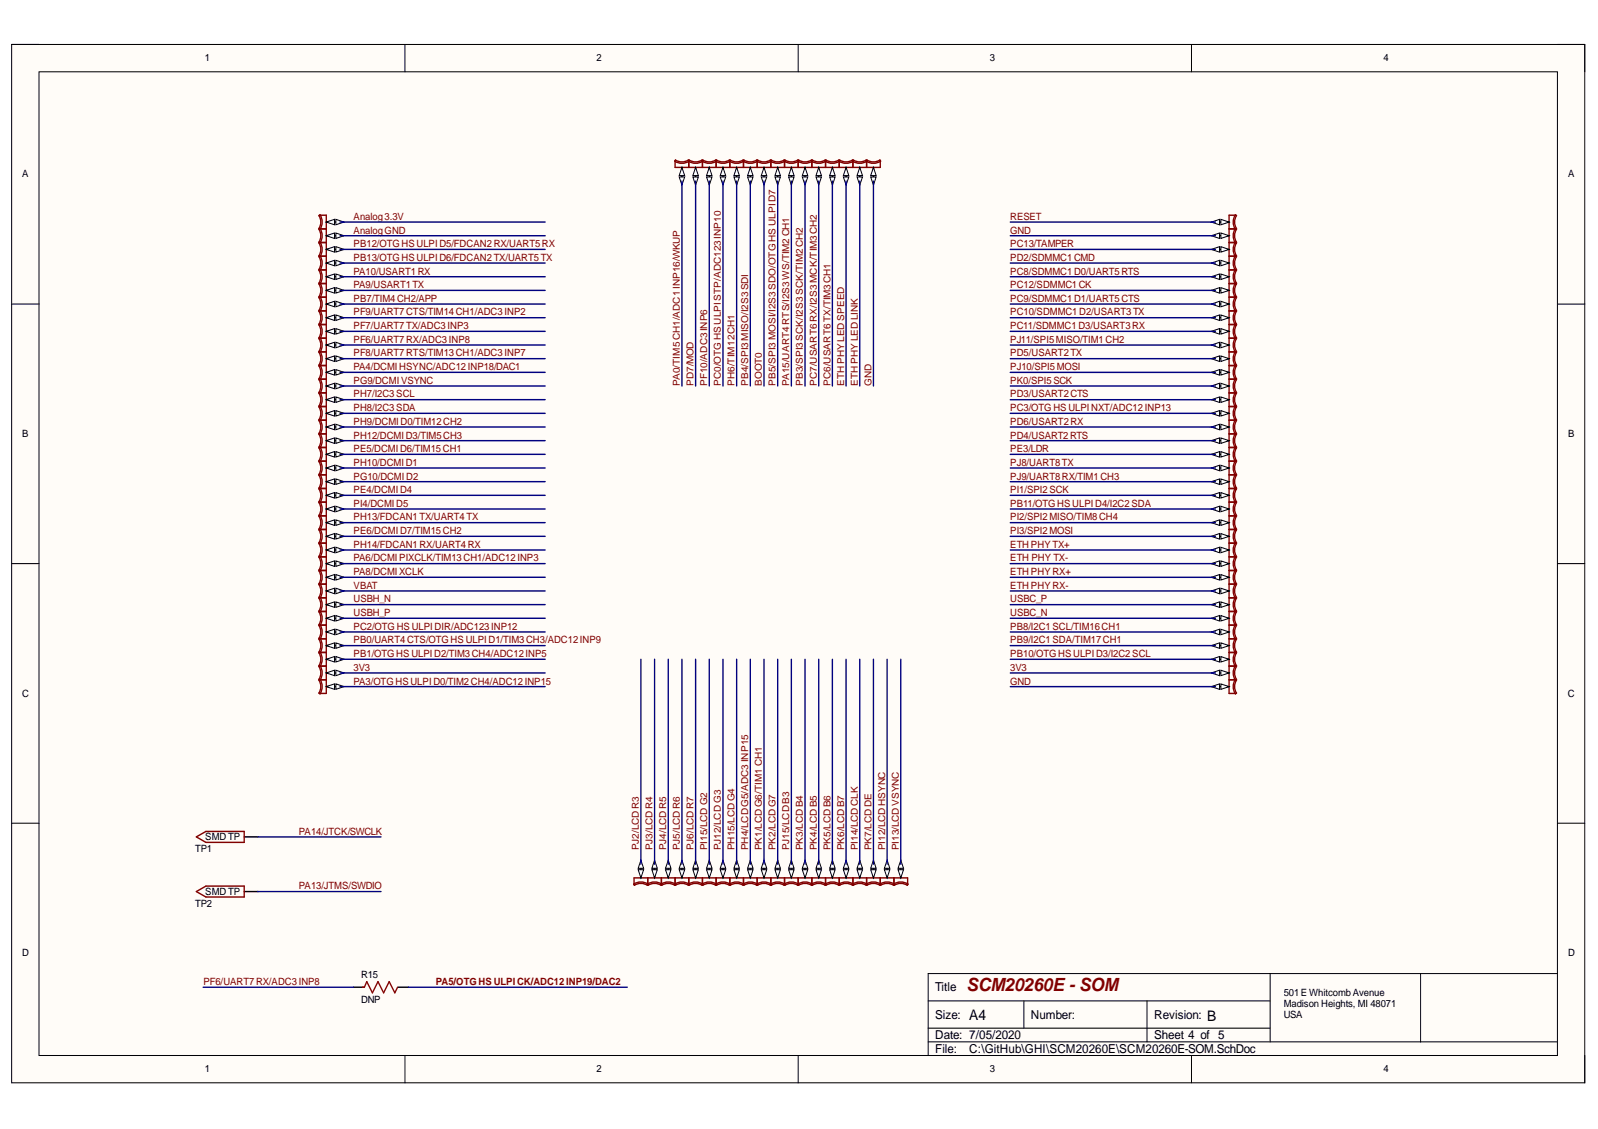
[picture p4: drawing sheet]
<svg xmlns="http://www.w3.org/2000/svg" width="297mm" height="210mm" viewBox="0 0 297 210" stroke-linecap="round" stroke-linejoin="round" font-family="sans-serif">
<defs><g id="words">
<text font-size="3.4" fill="#800000" x="179.7" y="184.3">SCM20260E - SOM</text>
<g font-size="2.7">
<text x="180.2" y="189.6">A4</text>
<text x="224.4" y="189.8">B</text>
</g>
<g font-size="2.3">
<text x="173.8" y="184.3">Title</text>
<text x="173.8" y="189.4">Size:</text>
<text x="191.6" y="189.4">Number:</text>
<text x="214.5" y="189.4">Revision:</text>
<text x="173.8" y="193.2">Date: 7/05/2020</text>
<text x="173.8" y="195.7">File:</text>
<text x="180.2" y="195.7">C:\GitHub\GHI\SCM20260E\SCM20260E-SOM.SchDoc</text>
<text x="214.5" y="193.2">Sheet 4 of 5</text>
</g>
<g font-size="1.9">
<text x="38.1" y="11.4">1</text>
<text x="110.9" y="11.4">2</text>
<text x="184" y="11.4">3</text>
<text x="257.1" y="11.4">4</text>
<text x="4.1" y="33">A</text>
<text x="291.5" y="33">A</text>
<text x="4.1" y="81.3">B</text>
<text x="291.5" y="81.3">B</text>
<text x="4.1" y="129.5">C</text>
<text x="291.4" y="129.5">C</text>
<text x="36.3" y="158.5">TP1</text>
<text x="38.1" y="156.2">SMD TP</text>
<text x="38.1" y="166.4">SMD TP</text>
<text x="36.3" y="168.7">TP2</text>
<text x="4.1" y="177.8">D</text>
<text x="291.5" y="177.8">D</text>
<text x="67.2" y="181.9">R15</text>
<text x="238.6" y="185.2">501E WhitcombAvenue</text>
<text x="67.2" y="186.4">DNP</text>
<text x="238.6" y="187.2">Madison Heights, MI 48071</text>
<text x="238.6" y="189.2">USA</text>
<text x="38.1" y="199.4">1</text>
<text x="110.9" y="199.4">2</text>
<text x="184" y="199.4">3</text>
<text x="257.1" y="199.4">4</text>
</g>
<g font-size="1.9" fill="#800000">
<text x="65.7" y="40.9">Analog3.3V</text>
<text x="187.8" y="40.9">RESET</text>
<text x="65.7" y="43.4">AnalogGND</text>
<text x="65.7" y="46">PB12/OTGHS ULPID5/FDCAN2RX/UART5RX</text>
<text x="187.8" y="43.4">GND</text>
<text x="187.8" y="46">PC13/TAMPER</text>
<text x="65.7" y="48.5">PB13/OTGHS ULPID6/FDCAN2TX/UART5TX</text>
<text x="65.7" y="51">PA10/USART1RX</text>
<text x="65.7" y="53.6">PA9/USART1TX</text>
<text x="187.8" y="53.6">PC12/SDMMC1CK</text>
<text x="187.8" y="51">PC8/SDMMC1D0/UART5RTS</text>
<text x="187.8" y="48.5">PD2/SDMMC1CMD</text>
<text x="65.7" y="56.1">PB7/TIM4CH2/APP</text>
<text x="65.7" y="58.6">PF9/UART7CTS/TIM14CH1/ADC3 INP2</text>
<text x="187.8" y="58.6">PC10/SDMMC1D2/USART3TX</text>
<text x="187.8" y="56.1">PC9/SDMMC1D1/UART5CTS</text>
<text x="65.7" y="61.2">PF7/UART7TX/ADC3 INP3</text>
<text x="65.7" y="63.7">PF6/UART7RX/ADC3 INP8</text>
<text x="187.8" y="63.7">PJ11/SPI5MISO/TIM1CH2</text>
<text x="187.8" y="61.2">PC11/SDMMC1D3/USART3RX</text>
<text x="65.7" y="66.3">PF8/UART7RTS/TIM13CH1/ADC3 INP7</text>
<text x="65.7" y="68.8">PA4/DCMIHSYNC/ADC12INP18/DAC1</text>
<text x="65.7" y="71.3">PG9/DCMIVSYNC</text>
<text x="187.8" y="71.3">PK0/SPI5SCK</text>
<text x="187.8" y="68.8">PJ10/SPI5MOSI</text>
<text x="187.8" y="66.3">PD5/USART2TX</text>
<text x="65.7" y="73.9">PH7/I2C3SCL</text>
<text x="65.7" y="76.4">PH8/I2C3SDA</text>
<text x="187.8" y="76.4">PC3/OTGHS ULPINXT/ADC12INP13</text>
<text x="187.8" y="73.9">PD3/USART2CTS</text>
<text x="65.7" y="78.9">PH9/DCMID0/TIM12CH2</text>
<text x="65.7" y="81.5">PH12/DCMID3/TIM5CH3</text>
<text x="187.8" y="81.5">PD4/USART2RTS</text>
<text x="187.8" y="78.9">PD6/USART2RX</text>
<text x="65.7" y="84.1">PE5/DCMID6/TIM15CH1</text>
<text x="65.7" y="86.6">PH10/DCMID1</text>
<text x="65.7" y="89.2">PG10/DCMID2</text>
<text x="187.8" y="89.2">PJ9/UART8RX/TIM1CH3</text>
<text x="187.8" y="86.6">PJ8/UART8TX</text>
<text x="187.8" y="84.1">PE3/LDR</text>
<text x="65.7" y="91.7">PE4/DCMID4</text>
<text x="65.7" y="94.2">PI4/DCMID5</text>
<text x="187.8" y="94.2">PB11/OTGHS ULPID4/I2C2SDA</text>
<text x="187.8" y="91.7">PI1/SPI2SCK</text>
<text x="65.7" y="96.8">PH13/FDCAN1TX/UART4TX</text>
<text x="65.7" y="99.3">PE6/DCMID7/TIM15CH2</text>
<text x="65.7" y="101.8">PH14/FDCAN1RX/UART4RX</text>
<text x="187.8" y="101.8">ETH PHY TX+</text>
<text x="187.8" y="99.3">PI3/SPI2MOSI</text>
<text x="187.8" y="96.8">PI2/SPI2MISO/TIM8CH4</text>
<text x="65.7" y="104.4">PA6/DCMIPIXCLK/TIM13CH1/ADC12INP3</text>
<text x="65.7" y="106.9">PA8/DCMIXCLK</text>
<text x="187.8" y="106.9">ETH PHY RX+</text>
<text x="187.8" y="104.4">ETH PHY TX-</text>
<text x="65.7" y="109.4">VBAT</text>
<text x="65.7" y="112">USBH_N</text>
<text x="187.8" y="112">USBC_P</text>
<text x="187.8" y="109.4">ETH PHY RX-</text>
<text x="65.7" y="114.5">USBH_P</text>
<text x="65.7" y="117">PC2/OTGHS ULPIDIR/ADC123INP12</text>
<text x="65.7" y="119.6">PB0/UART4CTS/OTGHS ULPID1/TIM3CH3/ADC12INP9</text>
<text x="187.8" y="119.6">PB9/I2C1SDA/TIM17CH1</text>
<text x="187.8" y="117">PB8/I2C1SCL/TIM16CH1</text>
<text x="187.8" y="114.5">USBC_N</text>
<text x="65.7" y="122.1">PB1/OTGHS ULPID2/TIM3CH4/ADC12INP5</text>
<text x="65.7" y="124.7">3V3</text>
<text x="187.8" y="124.7">3V3</text>
<text x="187.8" y="122.1">PB10/OTGHS ULPID3/I2C2SCL</text>
<text x="65.7" y="127.3">PA3/OTGHS ULPID0/TIM2CH4/ADC12INP15</text>
<text x="187.8" y="127.3">GND</text>
<text x="55.6" y="155.2">PA14/JTCK/SWCLK</text>
<text x="55.6" y="165.3">PA13/JTMS/SWDIO</text>
<text x="37.8" y="183.1">PF6/UART7RX/ADC3 INP8</text>
<text x="81" y="183.1">PA5/OTGHS ULPICK/ADC12INP19/DAC2</text>
</g>
<g font-size="1.8" fill="#800000">
<text x="126.4" y="71.7" transform="rotate(-90 126.4 71.7)">PA0/TIM5CH1/ADC1 INP16/WKUP</text>
<text x="128.9" y="71.7" transform="rotate(-90 128.9 71.7)">PD7/MOD</text>
<text x="131.5" y="71.7" transform="rotate(-90 131.5 71.7)">PF10/ADC3INP6</text>
<text x="134" y="71.7" transform="rotate(-90 134 71.7)">PC0/OTGHS ULPISTP/ADC123 INP10</text>
<text x="136.5" y="71.7" transform="rotate(-90 136.5 71.7)">PH6/TIM12CH1</text>
<text x="139.1" y="71.7" transform="rotate(-90 139.1 71.7)">PB4/SPI3MISO/I2S3 SDI</text>
<text x="141.6" y="71.7" transform="rotate(-90 141.6 71.7)">BOOT0</text>
<text x="144.1" y="71.7" transform="rotate(-90 144.1 71.7)">PB5/SPI3 MOSI/I2S3SDO/OTG HS ULPI D7</text>
<text x="146.7" y="71.7" transform="rotate(-90 146.7 71.7)">PA15/UART4RTS/I2S3 WS/TIM2 CH1</text>
<text x="149.2" y="71.7" transform="rotate(-90 149.2 71.7)">PB3/SPI3SCK/I2S3 SCK/TIM2 CH2</text>
<text x="151.8" y="71.7" transform="rotate(-90 151.8 71.7)">PC7/USART6RX/I2S3 MCK/TIM3 CH2</text>
<text x="154.4" y="71.7" transform="rotate(-90 154.4 71.7)">PC6/USART6TX/TIM3 CH1</text>
<text x="156.9" y="71.7" transform="rotate(-90 156.9 71.7)">ETHPHYLEDSPEED</text>
<text x="159.4" y="71.7" transform="rotate(-90 159.4 71.7)">ETH PHYLED LINK</text>
<text x="162" y="71.7" transform="rotate(-90 162 71.7)">GND</text>
<text x="118.8" y="158.1" transform="rotate(-90 118.8 158.1)">PJ2/LCDR3</text>
<text x="121.3" y="158.1" transform="rotate(-90 121.3 158.1)">PJ3/LCDR4</text>
<text x="123.8" y="158.1" transform="rotate(-90 123.8 158.1)">PJ4/LCDR5</text>
<text x="126.4" y="158.1" transform="rotate(-90 126.4 158.1)">PJ5/LCDR6</text>
<text x="128.9" y="158.1" transform="rotate(-90 128.9 158.1)">PJ6/LCDR7</text>
<text x="131.5" y="158.1" transform="rotate(-90 131.5 158.1)">PI15/LCD G2</text>
<text x="134" y="158.1" transform="rotate(-90 134 158.1)">PJ12/LCD G3</text>
<text x="136.5" y="158.1" transform="rotate(-90 136.5 158.1)">PH15/LCDG4</text>
<text x="139.1" y="158.1" transform="rotate(-90 139.1 158.1)">PH4/LCDG5/ADC3 INP15</text>
<text x="141.6" y="158.1" transform="rotate(-90 141.6 158.1)">PK1/LCDG6/TIM1 CH1</text>
<text x="144.1" y="158.1" transform="rotate(-90 144.1 158.1)">PK2/LCDG7</text>
<text x="146.7" y="158.1" transform="rotate(-90 146.7 158.1)">PJ15/LCDB3</text>
<text x="149.2" y="158.1" transform="rotate(-90 149.2 158.1)">PK3/LCDB4</text>
<text x="151.8" y="158.1" transform="rotate(-90 151.8 158.1)">PK4/LCDB5</text>
<text x="154.4" y="158.1" transform="rotate(-90 154.4 158.1)">PK5/LCDB6</text>
<text x="156.9" y="158.1" transform="rotate(-90 156.9 158.1)">PK6/LCDB7</text>
<text x="159.4" y="158.1" transform="rotate(-90 159.4 158.1)">PI14/LCDCLK</text>
<text x="162" y="158.1" transform="rotate(-90 162 158.1)">PK7/LCDDE</text>
<text x="164.5" y="158.1" transform="rotate(-90 164.5 158.1)">PI12/LCDHSYNC</text>
<text x="167.1" y="158.1" transform="rotate(-90 167.1 158.1)">PI13/LCDVSYNC</text>
</g>
</g></defs>
<path d="M2.2 8.3h292.4v193h-292.4z" fill-rule="evenodd" fill="#fffcf8"/>
<path d="M2.2 8.3h292.4v193h-292.4z" fill="none" stroke="#000" stroke-width=".19"/>
<path d="M7.3 13.3h282.2v182.9h-282.2z" fill-rule="evenodd" fill="#fffcf8"/>
<g fill="none" stroke="#000" stroke-width=".19">
<path d="M2.2 8.3h5.1M7.3 13.3h282.2v182.9h-282.2zM75.3 8.3v5M148.4 8.3v5M221.5 8.3v5M289.5 8.3h5.1v5M2.2 56.5h5.1M289.5 56.5h5.1M2.2 104.8h5.1M289.5 104.8h5.1M2.2 153.1h5.1M289.5 153.1h5.1"/>
<path d="M75.3 196.2v5.1M148.4 196.2v5.1M172.5 186.1h63.6M172.5 193.7h117M172.5 191.2h63.6M190.3 186.1v5.1M213.2 186.1v7.6M221.5 196.2v5.1M236.1 181v12.7M264.1 181v12.7M289.5 181h-117v15.2M294.6 196.2v5.1"/>
</g>
<path d="M59.3 40.1l.2-.2a2.43 2.43 0 0 1 0 2.7l-.2-.1a2.17 2.17 0 0 0 0-2.4zM59.4 40h1.3v2.6h-1.3" fill="none" stroke="#800000" stroke-width=".26"/>
<path d="M60.7 41.3h2.5" fill="none" stroke="#000" stroke-width=".26"/>
<path d="M60.7 41.3l1.5-.5v1z" fill="#f8fcff"/>
<path d="M60.7 41.3l1.5-.5v1z" fill="none" stroke="#000" stroke-width=".19"/>
<path d="M62.4 40.8l1.6 .5-1.6 .5z" fill="#f8fcff"/>
<path d="M62.4 40.8l1.6 .5-1.6 .5z" fill="none" stroke="#000" stroke-width=".19"/>
<path d="M59.3 42.6l.2-.1a2.43 2.43 0 0 1 0 2.7l-.2-.2a2.17 2.17 0 0 0 0-2.4zM59.4 42.6h1.3v2.5h-1.3" fill="none" stroke="#800000" stroke-width=".26"/>
<path d="M60.7 43.8h2.5" fill="none" stroke="#000" stroke-width=".26"/>
<path d="M60.7 43.8l1.5-.5v1z" fill="#f8fcff"/>
<path d="M60.7 43.8l1.5-.5v1z" fill="none" stroke="#000" stroke-width=".19"/>
<path d="M62.4 43.3l1.6 .5-1.6 .5z" fill="#f8fcff"/>
<path d="M62.4 43.3l1.6 .5-1.6 .5z" fill="none" stroke="#000" stroke-width=".19"/>
<path d="M59.3 45.2l.2-.2a2.43 2.43 0 0 1 0 2.7l-.2-.1a2.17 2.17 0 0 0 0-2.4zM59.4 45.1h1.3v2.5h-1.3" fill="none" stroke="#800000" stroke-width=".26"/>
<path d="M60.7 46.4h2.5" fill="none" stroke="#000" stroke-width=".26"/>
<path d="M60.7 46.4l1.5-.5v1z" fill="#f8fcff"/>
<path d="M60.7 46.4l1.5-.5v1z" fill="none" stroke="#000" stroke-width=".19"/>
<path d="M62.4 45.9l1.6 .5-1.6 .5z" fill="#f8fcff"/>
<path d="M62.4 45.9l1.6 .5-1.6 .5z" fill="none" stroke="#000" stroke-width=".19"/>
<path d="M59.3 47.7l.2-.1a2.43 2.43 0 0 1 0 2.6l-.2-.1a2.17 2.17 0 0 0 0-2.4zM59.4 47.6h1.3v2.6h-1.3" fill="none" stroke="#800000" stroke-width=".26"/>
<path d="M60.7 48.9h2.5" fill="none" stroke="#000" stroke-width=".26"/>
<path d="M60.7 48.9l1.5-.5v1z" fill="#f8fcff"/>
<path d="M60.7 48.9l1.5-.5v1z" fill="none" stroke="#000" stroke-width=".19"/>
<path d="M62.4 48.4l1.6 .5-1.6 .5z" fill="#f8fcff"/>
<path d="M62.4 48.4l1.6 .5-1.6 .5z" fill="none" stroke="#000" stroke-width=".19"/>
<path d="M59.3 50.2l.2-.1a2.43 2.43 0 0 1 0 2.7l-.2-.2a2.17 2.17 0 0 0 0-2.4zM59.4 50.2h1.3v2.5h-1.3" fill="none" stroke="#800000" stroke-width=".26"/>
<path d="M60.7 51.4h2.5" fill="none" stroke="#000" stroke-width=".26"/>
<path d="M60.7 51.4l1.5-.5v1.1z" fill="#f8fcff"/>
<path d="M60.7 51.4l1.5-.5v1.1z" fill="none" stroke="#000" stroke-width=".19"/>
<path d="M62.4 50.9l1.6 .5-1.6 .6z" fill="#f8fcff"/>
<path d="M62.4 50.9l1.6 .5-1.6 .6z" fill="none" stroke="#000" stroke-width=".19"/>
<path d="M59.3 52.8l.2-.2a2.42 2.42 0 0 1 0 2.7l-.2-.1a2.17 2.17 0 0 0 0-2.4zM59.4 52.7h1.3v2.6h-1.3" fill="none" stroke="#800000" stroke-width=".26"/>
<path d="M60.7 54h2.5" fill="none" stroke="#000" stroke-width=".26"/>
<path d="M60.7 54l1.5-.5v1z" fill="#f8fcff"/>
<path d="M60.7 54l1.5-.5v1z" fill="none" stroke="#000" stroke-width=".19"/>
<path d="M62.4 53.5l1.6 .5-1.6 .5z" fill="#f8fcff"/>
<path d="M62.4 53.5l1.6 .5-1.6 .5z" fill="none" stroke="#000" stroke-width=".19"/>
<path d="M59.3 55.3l.2-.1a2.42 2.42 0 0 1 0 2.7l-.2-.2a2.18 2.18 0 0 0 0-2.4zM59.4 55.3h1.3v2.5h-1.3" fill="none" stroke="#800000" stroke-width=".26"/>
<path d="M60.7 56.5h2.5" fill="none" stroke="#000" stroke-width=".26"/>
<path d="M60.7 56.5l1.5-.5v1z" fill="#f8fcff"/>
<path d="M60.7 56.5l1.5-.5v1z" fill="none" stroke="#000" stroke-width=".19"/>
<path d="M62.4 56l1.6 .5-1.6 .5z" fill="#f8fcff"/>
<path d="M62.4 56l1.6 .5-1.6 .5z" fill="none" stroke="#000" stroke-width=".19"/>
<path d="M59.3 57.9l.2-.2a2.42 2.42 0 0 1 0 2.7l-.2-.1a2.18 2.18 0 0 0 0-2.4zM59.4 57.8h1.3v2.5h-1.3" fill="none" stroke="#800000" stroke-width=".26"/>
<path d="M60.7 59.1h2.5" fill="none" stroke="#000" stroke-width=".26"/>
<path d="M60.7 59.1l1.5-.5v1z" fill="#f8fcff"/>
<path d="M60.7 59.1l1.5-.5v1z" fill="none" stroke="#000" stroke-width=".19"/>
<path d="M62.4 58.6l1.6 .5-1.6 .5z" fill="#f8fcff"/>
<path d="M62.4 58.6l1.6 .5-1.6 .5z" fill="none" stroke="#000" stroke-width=".19"/>
<path d="M59.3 60.4l.2-.1a2.42 2.42 0 0 1 0 2.6l-.2-.1a2.18 2.18 0 0 0 0-2.4zM59.4 60.3h1.3v2.6h-1.3" fill="none" stroke="#800000" stroke-width=".26"/>
<path d="M60.7 61.6h2.5" fill="none" stroke="#000" stroke-width=".26"/>
<path d="M60.7 61.6l1.5-.5v1z" fill="#f8fcff"/>
<path d="M60.7 61.6l1.5-.5v1z" fill="none" stroke="#000" stroke-width=".19"/>
<path d="M62.4 61.1l1.6 .5-1.6 .5z" fill="#f8fcff"/>
<path d="M62.4 61.1l1.6 .5-1.6 .5z" fill="none" stroke="#000" stroke-width=".19"/>
<path d="M59.3 62.9l.2-.1a2.42 2.42 0 0 1 0 2.7l-.2-.2a2.18 2.18 0 0 0 0-2.4zM59.4 62.9h1.3v2.5h-1.3" fill="none" stroke="#800000" stroke-width=".26"/>
<path d="M60.7 64.1h2.5" fill="none" stroke="#000" stroke-width=".26"/>
<path d="M60.7 64.1l1.5-.5v1.1z" fill="#f8fcff"/>
<path d="M60.7 64.1l1.5-.5v1.1z" fill="none" stroke="#000" stroke-width=".19"/>
<path d="M62.4 63.6l1.6 .5-1.6 .6z" fill="#f8fcff"/>
<path d="M62.4 63.6l1.6 .5-1.6 .6z" fill="none" stroke="#000" stroke-width=".19"/>
<path d="M59.3 65.5l.2-.2a2.42 2.42 0 0 1 0 2.7l-.2-.1a2.17 2.17 0 0 0 0-2.4zM59.4 65.4h1.3v2.6h-1.3" fill="none" stroke="#800000" stroke-width=".26"/>
<path d="M60.7 66.7h2.5" fill="none" stroke="#000" stroke-width=".26"/>
<path d="M60.7 66.7l1.5-.5v1z" fill="#f8fcff"/>
<path d="M60.7 66.7l1.5-.5v1z" fill="none" stroke="#000" stroke-width=".19"/>
<path d="M62.4 66.2l1.6 .5-1.6 .5z" fill="#f8fcff"/>
<path d="M62.4 66.2l1.6 .5-1.6 .5z" fill="none" stroke="#000" stroke-width=".19"/>
<path d="M59.3 68l.2-.1a2.43 2.43 0 0 1 0 2.7l-.2-.2a2.17 2.17 0 0 0 0-2.4zM59.4 68h1.3v2.5h-1.3" fill="none" stroke="#800000" stroke-width=".26"/>
<path d="M60.7 69.2h2.5" fill="none" stroke="#000" stroke-width=".26"/>
<path d="M60.7 69.2l1.5-.5v1z" fill="#f8fcff"/>
<path d="M60.7 69.2l1.5-.5v1z" fill="none" stroke="#000" stroke-width=".19"/>
<path d="M62.4 68.7l1.6 .5-1.6 .5z" fill="#f8fcff"/>
<path d="M62.4 68.7l1.6 .5-1.6 .5z" fill="none" stroke="#000" stroke-width=".19"/>
<path d="M59.3 70.6l.2-.2a2.43 2.43 0 0 1 0 2.7l-.2-.1a2.17 2.17 0 0 0 0-2.4zM59.4 70.5h1.3v2.5h-1.3" fill="none" stroke="#800000" stroke-width=".26"/>
<path d="M60.7 71.8h2.5" fill="none" stroke="#000" stroke-width=".26"/>
<path d="M60.7 71.8l1.5-.5v1z" fill="#f8fcff"/>
<path d="M60.7 71.8l1.5-.5v1z" fill="none" stroke="#000" stroke-width=".19"/>
<path d="M62.4 71.3l1.6 .5-1.6 .5z" fill="#f8fcff"/>
<path d="M62.4 71.3l1.6 .5-1.6 .5z" fill="none" stroke="#000" stroke-width=".19"/>
<path d="M59.3 73.1l.2-.1a2.43 2.43 0 0 1 0 2.6l-.2-.1a2.17 2.17 0 0 0 0-2.4zM59.4 73h1.3v2.6h-1.3" fill="none" stroke="#800000" stroke-width=".26"/>
<path d="M60.7 74.3h2.5" fill="none" stroke="#000" stroke-width=".26"/>
<path d="M60.7 74.3l1.5-.5v1z" fill="#f8fcff"/>
<path d="M60.7 74.3l1.5-.5v1z" fill="none" stroke="#000" stroke-width=".19"/>
<path d="M62.4 73.8l1.6 .5-1.6 .5z" fill="#f8fcff"/>
<path d="M62.4 73.8l1.6 .5-1.6 .5z" fill="none" stroke="#000" stroke-width=".19"/>
<path d="M59.3 75.6l.2-.1a2.43 2.43 0 0 1 0 2.7l-.2-.2a2.17 2.17 0 0 0 0-2.4zM59.4 75.6h1.3v2.5h-1.3" fill="none" stroke="#800000" stroke-width=".26"/>
<path d="M60.7 76.8h2.5" fill="none" stroke="#000" stroke-width=".26"/>
<path d="M60.7 76.8l1.5-.5v1.1z" fill="#f8fcff"/>
<path d="M60.7 76.8l1.5-.5v1.1z" fill="none" stroke="#000" stroke-width=".19"/>
<path d="M62.4 76.3l1.6 .5-1.6 .6z" fill="#f8fcff"/>
<path d="M62.4 76.3l1.6 .5-1.6 .6z" fill="none" stroke="#000" stroke-width=".19"/>
<path d="M59.3 78.2l.2-.2a2.43 2.43 0 0 1 0 2.7l-.2-.1a2.17 2.17 0 0 0 0-2.4zM59.4 78.1h1.3v2.6h-1.3" fill="none" stroke="#800000" stroke-width=".26"/>
<path d="M60.7 79.4h2.5" fill="none" stroke="#000" stroke-width=".26"/>
<path d="M60.7 79.4l1.5-.5v1z" fill="#f8fcff"/>
<path d="M60.7 79.4l1.5-.5v1z" fill="none" stroke="#000" stroke-width=".19"/>
<path d="M62.4 78.9l1.6 .5-1.6 .5z" fill="#f8fcff"/>
<path d="M62.4 78.9l1.6 .5-1.6 .5z" fill="none" stroke="#000" stroke-width=".19"/>
<path d="M59.3 80.7l.2-.1a2.43 2.43 0 0 1 0 2.7l-.2-.2a2.17 2.17 0 0 0 0-2.4zM59.4 80.7h1.3v2.5h-1.3" fill="none" stroke="#800000" stroke-width=".26"/>
<path d="M60.7 81.9h2.5" fill="none" stroke="#000" stroke-width=".26"/>
<path d="M60.7 81.9l1.5-.5v1z" fill="#f8fcff"/>
<path d="M60.7 81.9l1.5-.5v1z" fill="none" stroke="#000" stroke-width=".19"/>
<path d="M62.4 81.4l1.6 .5-1.6 .5z" fill="#f8fcff"/>
<path d="M62.4 81.4l1.6 .5-1.6 .5z" fill="none" stroke="#000" stroke-width=".19"/>
<path d="M59.3 83.3l.2-.2a2.43 2.43 0 0 1 0 2.7l-.2-.1a2.17 2.17 0 0 0 0-2.4zM59.4 83.2h1.3v2.5h-1.3" fill="none" stroke="#800000" stroke-width=".26"/>
<path d="M60.7 84.5h2.5" fill="none" stroke="#000" stroke-width=".26"/>
<path d="M60.7 84.5l1.5-.5v1z" fill="#f8fcff"/>
<path d="M60.7 84.5l1.5-.5v1z" fill="none" stroke="#000" stroke-width=".19"/>
<path d="M62.4 84l1.6 .5-1.6 .5z" fill="#f8fcff"/>
<path d="M62.4 84l1.6 .5-1.6 .5z" fill="none" stroke="#000" stroke-width=".19"/>
<path d="M59.3 85.8l.2-.1a2.43 2.43 0 0 1 0 2.7l-.2-.2a2.17 2.17 0 0 0 0-2.4zM59.4 85.7h1.3v2.6h-1.3" fill="none" stroke="#800000" stroke-width=".26"/>
<path d="M60.7 87h2.5" fill="none" stroke="#000" stroke-width=".26"/>
<path d="M60.7 87l1.5-.5v1z" fill="#f8fcff"/>
<path d="M60.7 87l1.5-.5v1z" fill="none" stroke="#000" stroke-width=".19"/>
<path d="M62.4 86.5l1.6 .5-1.6 .5z" fill="#f8fcff"/>
<path d="M62.4 86.5l1.6 .5-1.6 .5z" fill="none" stroke="#000" stroke-width=".19"/>
<path d="M59.3 88.4l.2-.2a2.43 2.43 0 0 1 0 2.7l-.2-.2a2.17 2.17 0 0 0 0-2.3zM59.4 88.3h1.3v2.5h-1.3" fill="none" stroke="#800000" stroke-width=".26"/>
<path d="M60.7 89.6h2.5" fill="none" stroke="#000" stroke-width=".26"/>
<path d="M60.7 89.6l1.5-.6v1.1z" fill="#f8fcff"/>
<path d="M60.7 89.6l1.5-.6v1.1z" fill="none" stroke="#000" stroke-width=".19"/>
<path d="M62.4 89l1.6 .6-1.6 .5z" fill="#f8fcff"/>
<path d="M62.4 89l1.6 .6-1.6 .5z" fill="none" stroke="#000" stroke-width=".19"/>
<path d="M59.3 90.9l.2-.2a2.43 2.43 0 0 1 0 2.7l-.2-.1a2.17 2.17 0 0 0 0-2.4zM59.4 90.8h1.3v2.6h-1.3" fill="none" stroke="#800000" stroke-width=".26"/>
<path d="M60.7 92.1h2.5" fill="none" stroke="#000" stroke-width=".26"/>
<path d="M60.7 92.1l1.5-.5v1z" fill="#f8fcff"/>
<path d="M60.7 92.1l1.5-.5v1z" fill="none" stroke="#000" stroke-width=".19"/>
<path d="M62.4 91.6l1.6 .5-1.6 .5z" fill="#f8fcff"/>
<path d="M62.4 91.6l1.6 .5-1.6 .5z" fill="none" stroke="#000" stroke-width=".19"/>
<path d="M59.3 93.4l.2-.1a2.43 2.43 0 0 1 0 2.7l-.2-.2a2.17 2.17 0 0 0 0-2.4zM59.4 93.4h1.3v2.5h-1.3" fill="none" stroke="#800000" stroke-width=".26"/>
<path d="M60.7 94.6h2.5" fill="none" stroke="#000" stroke-width=".26"/>
<path d="M60.7 94.6l1.5-.5v1z" fill="#f8fcff"/>
<path d="M60.7 94.6l1.5-.5v1z" fill="none" stroke="#000" stroke-width=".19"/>
<path d="M62.4 94.1l1.6 .5-1.6 .5z" fill="#f8fcff"/>
<path d="M62.4 94.1l1.6 .5-1.6 .5z" fill="none" stroke="#000" stroke-width=".19"/>
<path d="M59.3 96l.2-.2a2.42 2.42 0 0 1 0 2.7l-.2-.1a2.17 2.17 0 0 0 0-2.4zM59.4 95.9h1.3v2.5h-1.3" fill="none" stroke="#800000" stroke-width=".26"/>
<path d="M60.7 97.2h2.5" fill="none" stroke="#000" stroke-width=".26"/>
<path d="M60.7 97.2l1.5-.5v1z" fill="#f8fcff"/>
<path d="M60.7 97.2l1.5-.5v1z" fill="none" stroke="#000" stroke-width=".19"/>
<path d="M62.4 96.7l1.6 .5-1.6 .5z" fill="#f8fcff"/>
<path d="M62.4 96.7l1.6 .5-1.6 .5z" fill="none" stroke="#000" stroke-width=".19"/>
<path d="M59.3 98.5l.2-.1a2.42 2.42 0 0 1 0 2.6l-.2-.1a2.18 2.18 0 0 0 0-2.4zM59.4 98.4h1.3v2.6h-1.3" fill="none" stroke="#800000" stroke-width=".26"/>
<path d="M60.7 99.7h2.5" fill="none" stroke="#000" stroke-width=".26"/>
<path d="M60.7 99.7l1.5-.5v1z" fill="#f8fcff"/>
<path d="M60.7 99.7l1.5-.5v1z" fill="none" stroke="#000" stroke-width=".19"/>
<path d="M62.4 99.2l1.6 .5-1.6 .5z" fill="#f8fcff"/>
<path d="M62.4 99.2l1.6 .5-1.6 .5z" fill="none" stroke="#000" stroke-width=".19"/>
<path d="M59.3 101l.2-.1a2.42 2.42 0 0 1 0 2.7l-.2-.1a2.18 2.18 0 0 0 0-2.5zM59.4 101h1.3v2.5h-1.3" fill="none" stroke="#800000" stroke-width=".26"/>
<path d="M60.7 102.3h2.5" fill="none" stroke="#000" stroke-width=".26"/>
<path d="M60.7 102.3l1.5-.6v1.1z" fill="#f8fcff"/>
<path d="M60.7 102.3l1.5-.6v1.1z" fill="none" stroke="#000" stroke-width=".19"/>
<path d="M62.4 101.7l1.6 .6-1.6 .5z" fill="#f8fcff"/>
<path d="M62.4 101.7l1.6 .6-1.6 .5z" fill="none" stroke="#000" stroke-width=".19"/>
<path d="M59.3 103.6l.2-.1a2.42 2.42 0 0 1 0 2.6l-.2-.1a2.18 2.18 0 0 0 0-2.4zM59.4 103.5h1.3v2.6h-1.3" fill="none" stroke="#800000" stroke-width=".26"/>
<path d="M60.7 104.8h2.5" fill="none" stroke="#000" stroke-width=".26"/>
<path d="M60.7 104.8l1.5-.5v1z" fill="#f8fcff"/>
<path d="M60.7 104.8l1.5-.5v1z" fill="none" stroke="#000" stroke-width=".19"/>
<path d="M62.4 104.3l1.6 .5-1.6 .5z" fill="#f8fcff"/>
<path d="M62.4 104.3l1.6 .5-1.6 .5z" fill="none" stroke="#000" stroke-width=".19"/>
<path d="M59.3 106.1l.2-.1a2.42 2.42 0 0 1 0 2.7l-.2-.2a2.18 2.18 0 0 0 0-2.4zM59.4 106.1h1.3v2.5h-1.3" fill="none" stroke="#800000" stroke-width=".26"/>
<path d="M60.7 107.3h2.5" fill="none" stroke="#000" stroke-width=".26"/>
<path d="M60.7 107.3l1.5-.5v1z" fill="#f8fcff"/>
<path d="M60.7 107.3l1.5-.5v1z" fill="none" stroke="#000" stroke-width=".19"/>
<path d="M62.4 106.8l1.6 .5-1.6 .5z" fill="#f8fcff"/>
<path d="M62.4 106.8l1.6 .5-1.6 .5z" fill="none" stroke="#000" stroke-width=".19"/>
<path d="M59.3 108.7l.2-.2a2.42 2.42 0 0 1 0 2.7l-.2-.1a2.17 2.17 0 0 0 0-2.4zM59.4 108.6h1.3v2.5h-1.3" fill="none" stroke="#800000" stroke-width=".26"/>
<path d="M60.7 109.9h2.5" fill="none" stroke="#000" stroke-width=".26"/>
<path d="M60.7 109.9l1.5-.5v1z" fill="#f8fcff"/>
<path d="M60.7 109.9l1.5-.5v1z" fill="none" stroke="#000" stroke-width=".19"/>
<path d="M62.4 109.4l1.6 .5-1.6 .5z" fill="#f8fcff"/>
<path d="M62.4 109.4l1.6 .5-1.6 .5z" fill="none" stroke="#000" stroke-width=".19"/>
<path d="M59.3 111.2l.2-.1a2.43 2.43 0 0 1 0 2.7l-.2-.2a2.17 2.17 0 0 0 0-2.4zM59.4 111.1h1.3v2.6h-1.3" fill="none" stroke="#800000" stroke-width=".26"/>
<path d="M60.7 112.4h2.5" fill="none" stroke="#000" stroke-width=".26"/>
<path d="M60.7 112.4l1.5-.5v1z" fill="#f8fcff"/>
<path d="M60.7 112.4l1.5-.5v1z" fill="none" stroke="#000" stroke-width=".19"/>
<path d="M62.4 111.9l1.6 .5-1.6 .5z" fill="#f8fcff"/>
<path d="M62.4 111.9l1.6 .5-1.6 .5z" fill="none" stroke="#000" stroke-width=".19"/>
<path d="M59.3 113.8l.2-.2a2.43 2.43 0 0 1 0 2.7l-.2-.2a2.17 2.17 0 0 0 0-2.3zM59.4 113.7h1.3v2.5h-1.3" fill="none" stroke="#800000" stroke-width=".26"/>
<path d="M60.7 115h2.5" fill="none" stroke="#000" stroke-width=".26"/>
<path d="M60.7 115l1.5-.6v1.1z" fill="#f8fcff"/>
<path d="M60.7 115l1.5-.6v1.1z" fill="none" stroke="#000" stroke-width=".19"/>
<path d="M62.4 114.4l1.6 .6-1.6 .5z" fill="#f8fcff"/>
<path d="M62.4 114.4l1.6 .6-1.6 .5z" fill="none" stroke="#000" stroke-width=".19"/>
<path d="M59.3 116.3l.2-.2a2.43 2.43 0 0 1 0 2.7l-.2-.1a2.17 2.17 0 0 0 0-2.4zM59.4 116.2h1.3v2.6h-1.3" fill="none" stroke="#800000" stroke-width=".26"/>
<path d="M60.7 117.5h2.5" fill="none" stroke="#000" stroke-width=".26"/>
<path d="M60.7 117.5l1.5-.5v1z" fill="#f8fcff"/>
<path d="M60.7 117.5l1.5-.5v1z" fill="none" stroke="#000" stroke-width=".19"/>
<path d="M62.4 117l1.6 .5-1.6 .5z" fill="#f8fcff"/>
<path d="M62.4 117l1.6 .5-1.6 .5z" fill="none" stroke="#000" stroke-width=".19"/>
<path d="M59.3 118.8l.2-.1a2.43 2.43 0 0 1 0 2.7l-.2-.2a2.17 2.17 0 0 0 0-2.4zM59.4 118.8h1.3v2.5h-1.3" fill="none" stroke="#800000" stroke-width=".26"/>
<path d="M60.7 120h2.5" fill="none" stroke="#000" stroke-width=".26"/>
<path d="M60.7 120l1.5-.5v1z" fill="#f8fcff"/>
<path d="M60.7 120l1.5-.5v1z" fill="none" stroke="#000" stroke-width=".19"/>
<path d="M62.4 119.5l1.6 .5-1.6 .5z" fill="#f8fcff"/>
<path d="M62.4 119.5l1.6 .5-1.6 .5z" fill="none" stroke="#000" stroke-width=".19"/>
<path d="M59.3 121.4l.2-.2a2.43 2.43 0 0 1 0 2.7l-.2-.1a2.17 2.17 0 0 0 0-2.4zM59.4 121.3h1.3v2.5h-1.3" fill="none" stroke="#800000" stroke-width=".26"/>
<path d="M60.7 122.6h2.5" fill="none" stroke="#000" stroke-width=".26"/>
<path d="M60.7 122.6l1.5-.5v1z" fill="#f8fcff"/>
<path d="M60.7 122.6l1.5-.5v1z" fill="none" stroke="#000" stroke-width=".19"/>
<path d="M62.4 122.1l1.6 .5-1.6 .5z" fill="#f8fcff"/>
<path d="M62.4 122.1l1.6 .5-1.6 .5z" fill="none" stroke="#000" stroke-width=".19"/>
<path d="M59.3 123.9l.2-.1a2.43 2.43 0 0 1 0 2.7l-.2-.2a2.17 2.17 0 0 0 0-2.4zM59.4 123.8h1.3v2.6h-1.3" fill="none" stroke="#800000" stroke-width=".26"/>
<path d="M60.7 125.1h2.5" fill="none" stroke="#000" stroke-width=".26"/>
<path d="M60.7 125.1l1.5-.5v1z" fill="#f8fcff"/>
<path d="M60.7 125.1l1.5-.5v1z" fill="none" stroke="#000" stroke-width=".19"/>
<path d="M62.4 124.6l1.6 .5-1.6 .5z" fill="#f8fcff"/>
<path d="M62.4 124.6l1.6 .5-1.6 .5z" fill="none" stroke="#000" stroke-width=".19"/>
<path d="M59.3 126.5l.2-.2a2.43 2.43 0 0 1 0 2.7l-.2-.1a2.17 2.17 0 0 0 0-2.4zM59.4 126.4h1.3v2.5h-1.3" fill="none" stroke="#800000" stroke-width=".26"/>
<path d="M60.7 127.7h2.5" fill="none" stroke="#000" stroke-width=".26"/>
<path d="M60.7 127.7l1.5-.6v1.1z" fill="#f8fcff"/>
<path d="M60.7 127.7l1.5-.6v1.1z" fill="none" stroke="#000" stroke-width=".19"/>
<path d="M62.4 127.1l1.6 .6-1.6 .5z" fill="#f8fcff"/>
<path d="M62.4 127.1l1.6 .6-1.6 .5z" fill="none" stroke="#000" stroke-width=".19"/>
<path d="M117.8 164.4a2.41 2.41 0 0 1 2.7 0l-.2 .2a2.16 2.16 0 0 0-2.4 0zM117.9 164.5v-1.3h2.5v1.3" fill="none" stroke="#800000" stroke-width=".26"/>
<path d="M119.1 160.7v2.5" fill="none" stroke="#000" stroke-width=".26"/>
<path d="M118.6 161.7h1l-.5 1.5z" fill="#f8fcff"/>
<path d="M118.6 161.7h1l-.5 1.5z" fill="none" stroke="#000" stroke-width=".19"/>
<path d="M119.1 159.9l.5 1.5h-1z" fill="#f8fcff"/>
<path d="M119.1 159.9l.5 1.5h-1z" fill="none" stroke="#000" stroke-width=".19"/>
<path d="M120.3 164.4a2.41 2.41 0 0 1 2.7 0l-.1 .2a2.17 2.17 0 0 0-2.4 0zM120.4 164.5v-1.3h2.5v1.3" fill="none" stroke="#800000" stroke-width=".26"/>
<path d="M121.7 160.7v2.5" fill="none" stroke="#000" stroke-width=".26"/>
<path d="M121.2 161.7h1l-.5 1.5z" fill="#f8fcff"/>
<path d="M121.2 161.7h1l-.5 1.5z" fill="none" stroke="#000" stroke-width=".19"/>
<path d="M121.7 159.9l.5 1.5h-1z" fill="#f8fcff"/>
<path d="M121.7 159.9l.5 1.5h-1z" fill="none" stroke="#000" stroke-width=".19"/>
<path d="M122.9 164.4a2.41 2.41 0 0 1 2.7 0l-.2 .2a2.17 2.17 0 0 0-2.4 0zM122.9 164.5v-1.3h2.6v1.3" fill="none" stroke="#800000" stroke-width=".26"/>
<path d="M124.2 160.7v2.5" fill="none" stroke="#000" stroke-width=".26"/>
<path d="M123.7 161.7h1l-.5 1.5z" fill="#f8fcff"/>
<path d="M123.7 161.7h1l-.5 1.5z" fill="none" stroke="#000" stroke-width=".19"/>
<path d="M124.2 159.9l.5 1.5h-1z" fill="#f8fcff"/>
<path d="M124.2 159.9l.5 1.5h-1z" fill="none" stroke="#000" stroke-width=".19"/>
<path d="M125.4 164.4a2.41 2.41 0 0 1 2.7 0l-.1 .2a2.17 2.17 0 0 0-2.4 0zM125.5 164.5v-1.3h2.5v1.3" fill="none" stroke="#800000" stroke-width=".26"/>
<path d="M126.8 160.7v2.5" fill="none" stroke="#000" stroke-width=".26"/>
<path d="M126.2 161.7h1.1l-.5 1.5z" fill="#f8fcff"/>
<path d="M126.2 161.7h1.1l-.5 1.5z" fill="none" stroke="#000" stroke-width=".19"/>
<path d="M126.8 159.9l.5 1.5h-1.1z" fill="#f8fcff"/>
<path d="M126.8 159.9l.5 1.5h-1.1z" fill="none" stroke="#000" stroke-width=".19"/>
<path d="M128 164.4a2.41 2.41 0 0 1 2.6 0l-.1 .2a2.17 2.17 0 0 0-2.4 0zM128 164.5v-1.3h2.6v1.3" fill="none" stroke="#800000" stroke-width=".26"/>
<path d="M129.3 160.7v2.5" fill="none" stroke="#000" stroke-width=".26"/>
<path d="M128.8 161.7h1l-.5 1.5z" fill="#f8fcff"/>
<path d="M128.8 161.7h1l-.5 1.5z" fill="none" stroke="#000" stroke-width=".19"/>
<path d="M129.3 159.9l.5 1.5h-1z" fill="#f8fcff"/>
<path d="M129.3 159.9l.5 1.5h-1z" fill="none" stroke="#000" stroke-width=".19"/>
<path d="M130.5 164.4a2.41 2.41 0 0 1 2.7 0l-.2 .2a2.16 2.16 0 0 0-2.4 0zM130.6 164.5v-1.3h2.5v1.3" fill="none" stroke="#800000" stroke-width=".26"/>
<path d="M131.8 160.7v2.5" fill="none" stroke="#000" stroke-width=".26"/>
<path d="M131.3 161.7h1.1l-.6 1.5z" fill="#f8fcff"/>
<path d="M131.3 161.7h1.1l-.6 1.5z" fill="none" stroke="#000" stroke-width=".19"/>
<path d="M131.8 159.9l.6 1.5h-1.1z" fill="#f8fcff"/>
<path d="M131.8 159.9l.6 1.5h-1.1z" fill="none" stroke="#000" stroke-width=".19"/>
<path d="M133 164.4a2.41 2.41 0 0 1 2.7 0l-.1 .2a2.16 2.16 0 0 0-2.4 0zM133.1 164.5v-1.3h2.6v1.3" fill="none" stroke="#800000" stroke-width=".26"/>
<path d="M134.4 160.7v2.5" fill="none" stroke="#000" stroke-width=".26"/>
<path d="M133.9 161.7h1l-.5 1.5z" fill="#f8fcff"/>
<path d="M133.9 161.7h1l-.5 1.5z" fill="none" stroke="#000" stroke-width=".19"/>
<path d="M134.4 159.9l.5 1.5h-1z" fill="#f8fcff"/>
<path d="M134.4 159.9l.5 1.5h-1z" fill="none" stroke="#000" stroke-width=".19"/>
<path d="M135.6 164.4a2.41 2.41 0 0 1 2.7 0l-.2 .2a2.16 2.16 0 0 0-2.4 0zM135.7 164.5v-1.3h2.5v1.3" fill="none" stroke="#800000" stroke-width=".26"/>
<path d="M136.9 160.7v2.5" fill="none" stroke="#000" stroke-width=".26"/>
<path d="M136.4 161.7h1l-.5 1.5z" fill="#f8fcff"/>
<path d="M136.4 161.7h1l-.5 1.5z" fill="none" stroke="#000" stroke-width=".19"/>
<path d="M136.9 159.9l.5 1.5h-1z" fill="#f8fcff"/>
<path d="M136.9 159.9l.5 1.5h-1z" fill="none" stroke="#000" stroke-width=".19"/>
<path d="M138.1 164.4a2.41 2.41 0 0 1 2.7 0l-.1 .2a2.16 2.16 0 0 0-2.4 0zM138.2 164.5v-1.3h2.5v1.3" fill="none" stroke="#800000" stroke-width=".26"/>
<path d="M139.5 160.7v2.5" fill="none" stroke="#000" stroke-width=".26"/>
<path d="M139 161.7h1l-.5 1.5z" fill="#f8fcff"/>
<path d="M139 161.7h1l-.5 1.5z" fill="none" stroke="#000" stroke-width=".19"/>
<path d="M139.5 159.9l.5 1.5h-1z" fill="#f8fcff"/>
<path d="M139.5 159.9l.5 1.5h-1z" fill="none" stroke="#000" stroke-width=".19"/>
<path d="M140.7 164.4a2.41 2.41 0 0 1 2.7 0l-.2 .2a2.16 2.16 0 0 0-2.4 0zM140.7 164.5v-1.3h2.6v1.3" fill="none" stroke="#800000" stroke-width=".26"/>
<path d="M142 160.7v2.5" fill="none" stroke="#000" stroke-width=".26"/>
<path d="M141.5 161.7h1l-.5 1.5z" fill="#f8fcff"/>
<path d="M141.5 161.7h1l-.5 1.5z" fill="none" stroke="#000" stroke-width=".19"/>
<path d="M142 159.9l.5 1.5h-1z" fill="#f8fcff"/>
<path d="M142 159.9l.5 1.5h-1z" fill="none" stroke="#000" stroke-width=".19"/>
<path d="M143.2 164.4a2.41 2.41 0 0 1 2.7 0l-.1 .2a2.16 2.16 0 0 0-2.4 0zM143.3 164.5v-1.3h2.5v1.3" fill="none" stroke="#800000" stroke-width=".26"/>
<path d="M144.6 160.7v2.5" fill="none" stroke="#000" stroke-width=".26"/>
<path d="M144 161.7h1.1l-.5 1.5z" fill="#f8fcff"/>
<path d="M144 161.7h1.1l-.5 1.5z" fill="none" stroke="#000" stroke-width=".19"/>
<path d="M144.6 159.9l.5 1.5h-1.1z" fill="#f8fcff"/>
<path d="M144.6 159.9l.5 1.5h-1.1z" fill="none" stroke="#000" stroke-width=".19"/>
<path d="M145.8 164.4a2.41 2.41 0 0 1 2.6 0l-.1 .2a2.16 2.16 0 0 0-2.4 0zM145.8 164.5v-1.3h2.6v1.3" fill="none" stroke="#800000" stroke-width=".26"/>
<path d="M147.1 160.7v2.5" fill="none" stroke="#000" stroke-width=".26"/>
<path d="M146.6 161.7h1l-.5 1.5z" fill="#f8fcff"/>
<path d="M146.6 161.7h1l-.5 1.5z" fill="none" stroke="#000" stroke-width=".19"/>
<path d="M147.1 159.9l.5 1.5h-1z" fill="#f8fcff"/>
<path d="M147.1 159.9l.5 1.5h-1z" fill="none" stroke="#000" stroke-width=".19"/>
<path d="M148.3 164.4a2.41 2.41 0 0 1 2.7 0l-.2 .2a2.16 2.16 0 0 0-2.4 0zM148.4 164.5v-1.3h2.5v1.3" fill="none" stroke="#800000" stroke-width=".26"/>
<path d="M149.6 160.7v2.5" fill="none" stroke="#000" stroke-width=".26"/>
<path d="M149.1 161.7h1.1l-.6 1.5z" fill="#f8fcff"/>
<path d="M149.1 161.7h1.1l-.6 1.5z" fill="none" stroke="#000" stroke-width=".19"/>
<path d="M149.6 159.9l.6 1.5h-1.1z" fill="#f8fcff"/>
<path d="M149.6 159.9l.6 1.5h-1.1z" fill="none" stroke="#000" stroke-width=".19"/>
<path d="M150.8 164.4a2.41 2.41 0 0 1 2.7 0l-.1 .2a2.16 2.16 0 0 0-2.4 0zM150.9 164.5v-1.3h2.6v1.3" fill="none" stroke="#800000" stroke-width=".26"/>
<path d="M152.2 160.7v2.5" fill="none" stroke="#000" stroke-width=".26"/>
<path d="M151.7 161.7h1l-.5 1.5z" fill="#f8fcff"/>
<path d="M151.7 161.7h1l-.5 1.5z" fill="none" stroke="#000" stroke-width=".19"/>
<path d="M152.2 159.9l.5 1.5h-1z" fill="#f8fcff"/>
<path d="M152.2 159.9l.5 1.5h-1z" fill="none" stroke="#000" stroke-width=".19"/>
<path d="M153.4 164.4a2.41 2.41 0 0 1 2.7 0l-.2 .2a2.16 2.16 0 0 0-2.4 0zM153.5 164.5v-1.3h2.5v1.3" fill="none" stroke="#800000" stroke-width=".26"/>
<path d="M154.7 160.7v2.5" fill="none" stroke="#000" stroke-width=".26"/>
<path d="M154.2 161.7h1l-.5 1.5z" fill="#f8fcff"/>
<path d="M154.2 161.7h1l-.5 1.5z" fill="none" stroke="#000" stroke-width=".19"/>
<path d="M154.7 159.9l.5 1.5h-1z" fill="#f8fcff"/>
<path d="M154.7 159.9l.5 1.5h-1z" fill="none" stroke="#000" stroke-width=".19"/>
<path d="M155.9 164.4a2.41 2.41 0 0 1 2.7 0l-.1 .2a2.16 2.16 0 0 0-2.4 0zM156 164.5v-1.3h2.5v1.3" fill="none" stroke="#800000" stroke-width=".26"/>
<path d="M157.3 160.7v2.5" fill="none" stroke="#000" stroke-width=".26"/>
<path d="M156.8 161.7h1l-.5 1.5z" fill="#f8fcff"/>
<path d="M156.8 161.7h1l-.5 1.5z" fill="none" stroke="#000" stroke-width=".19"/>
<path d="M157.3 159.9l.5 1.5h-1z" fill="#f8fcff"/>
<path d="M157.3 159.9l.5 1.5h-1z" fill="none" stroke="#000" stroke-width=".19"/>
<path d="M158.5 164.4a2.41 2.41 0 0 1 2.7 0l-.2 .2a2.16 2.16 0 0 0-2.4 0zM158.5 164.5v-1.3h2.6v1.3" fill="none" stroke="#800000" stroke-width=".26"/>
<path d="M159.8 160.7v2.5" fill="none" stroke="#000" stroke-width=".26"/>
<path d="M159.3 161.7h1l-.5 1.5z" fill="#f8fcff"/>
<path d="M159.3 161.7h1l-.5 1.5z" fill="none" stroke="#000" stroke-width=".19"/>
<path d="M159.8 159.9l.5 1.5h-1z" fill="#f8fcff"/>
<path d="M159.8 159.9l.5 1.5h-1z" fill="none" stroke="#000" stroke-width=".19"/>
<path d="M161 164.4a2.41 2.41 0 0 1 2.7 0l-.1 .2a2.16 2.16 0 0 0-2.4 0zM161.1 164.5v-1.3h2.5v1.3" fill="none" stroke="#800000" stroke-width=".26"/>
<path d="M162.4 160.7v2.5" fill="none" stroke="#000" stroke-width=".26"/>
<path d="M161.8 161.7h1.1l-.5 1.5z" fill="#f8fcff"/>
<path d="M161.8 161.7h1.1l-.5 1.5z" fill="none" stroke="#000" stroke-width=".19"/>
<path d="M162.4 159.9l.5 1.5h-1.1z" fill="#f8fcff"/>
<path d="M162.4 159.9l.5 1.5h-1.1z" fill="none" stroke="#000" stroke-width=".19"/>
<path d="M163.6 164.4a2.41 2.41 0 0 1 2.6 0l-.1 .2a2.17 2.17 0 0 0-2.4 0zM163.6 164.5v-1.3h2.6v1.3" fill="none" stroke="#800000" stroke-width=".26"/>
<path d="M164.9 160.7v2.5" fill="none" stroke="#000" stroke-width=".26"/>
<path d="M164.4 161.7h1l-.5 1.5z" fill="#f8fcff"/>
<path d="M164.4 161.7h1l-.5 1.5z" fill="none" stroke="#000" stroke-width=".19"/>
<path d="M164.9 159.9l.5 1.5h-1z" fill="#f8fcff"/>
<path d="M164.9 159.9l.5 1.5h-1z" fill="none" stroke="#000" stroke-width=".19"/>
<path d="M166.1 164.4a2.41 2.41 0 0 1 2.7 0l-.2 .2a2.17 2.17 0 0 0-2.4 0zM166.2 164.5v-1.3h2.5v1.3" fill="none" stroke="#800000" stroke-width=".26"/>
<path d="M167.4 160.7v2.5" fill="none" stroke="#000" stroke-width=".26"/>
<path d="M166.9 161.7h1.1l-.6 1.5z" fill="#f8fcff"/>
<path d="M166.9 161.7h1.1l-.6 1.5z" fill="none" stroke="#000" stroke-width=".19"/>
<path d="M167.4 159.9l.6 1.5h-1.1z" fill="#f8fcff"/>
<path d="M167.4 159.9l.6 1.5h-1.1z" fill="none" stroke="#000" stroke-width=".19"/>
<path d="M229.6 126.3l.2 .2a2.15 2.15 0 0 0 0 2.4l-.2 .1a2.39 2.39 0 0 1 0-2.7zM229.7 126.4h-1.2v2.5h1.2" fill="none" stroke="#800000" stroke-width=".26"/>
<path d="M225.9 127.7h2.6" fill="none" stroke="#000" stroke-width=".26"/>
<path d="M226.9 127.2l1.6 .5-1.6 .5z" fill="#f8fcff"/>
<path d="M226.9 127.2l1.6 .5-1.6 .5z" fill="none" stroke="#000" stroke-width=".19"/>
<path d="M225.2 127.7l1.5-.5v1z" fill="#f8fcff"/>
<path d="M225.2 127.7l1.5-.5v1z" fill="none" stroke="#000" stroke-width=".19"/>
<path d="M229.6 123.8l.2 .1a2.15 2.15 0 0 0 0 2.4l-.2 .2a2.39 2.39 0 0 1 0-2.7zM229.7 123.8h-1.2v2.6h1.2" fill="none" stroke="#800000" stroke-width=".26"/>
<path d="M225.9 125.1h2.6" fill="none" stroke="#000" stroke-width=".26"/>
<path d="M226.9 124.6l1.6 .5-1.6 .5z" fill="#f8fcff"/>
<path d="M226.9 124.6l1.6 .5-1.6 .5z" fill="none" stroke="#000" stroke-width=".19"/>
<path d="M225.2 125.1l1.5-.5v1z" fill="#f8fcff"/>
<path d="M225.2 125.1l1.5-.5v1z" fill="none" stroke="#000" stroke-width=".19"/>
<path d="M229.6 121.2l.2 .2a2.15 2.15 0 0 0 0 2.4l-.2 .1a2.39 2.39 0 0 1 0-2.7zM229.7 121.3h-1.2v2.5h1.2" fill="none" stroke="#800000" stroke-width=".26"/>
<path d="M225.9 122.6h2.6" fill="none" stroke="#000" stroke-width=".26"/>
<path d="M226.9 122.1l1.6 .5-1.6 .5z" fill="#f8fcff"/>
<path d="M226.9 122.1l1.6 .5-1.6 .5z" fill="none" stroke="#000" stroke-width=".19"/>
<path d="M225.2 122.6l1.5-.5v1z" fill="#f8fcff"/>
<path d="M225.2 122.6l1.5-.5v1z" fill="none" stroke="#000" stroke-width=".19"/>
<path d="M229.6 118.7l.2 .1a2.15 2.15 0 0 0 0 2.4l-.2 .2a2.39 2.39 0 0 1 0-2.7zM229.7 118.8h-1.2v2.5h1.2" fill="none" stroke="#800000" stroke-width=".26"/>
<path d="M225.9 120h2.6" fill="none" stroke="#000" stroke-width=".26"/>
<path d="M226.9 119.5l1.6 .5-1.6 .5z" fill="#f8fcff"/>
<path d="M226.9 119.5l1.6 .5-1.6 .5z" fill="none" stroke="#000" stroke-width=".19"/>
<path d="M225.2 120l1.5-.5v1z" fill="#f8fcff"/>
<path d="M225.2 120l1.5-.5v1z" fill="none" stroke="#000" stroke-width=".19"/>
<path d="M229.6 116.2l.2 .1a2.15 2.15 0 0 0 0 2.4l-.2 .1a2.39 2.39 0 0 1 0-2.6zM229.7 116.2h-1.2v2.6h1.2" fill="none" stroke="#800000" stroke-width=".26"/>
<path d="M225.9 117.5h2.6" fill="none" stroke="#000" stroke-width=".26"/>
<path d="M226.9 117l1.6 .5-1.6 .5z" fill="#f8fcff"/>
<path d="M226.9 117l1.6 .5-1.6 .5z" fill="none" stroke="#000" stroke-width=".19"/>
<path d="M225.2 117.5l1.5-.5v1z" fill="#f8fcff"/>
<path d="M225.2 117.5l1.5-.5v1z" fill="none" stroke="#000" stroke-width=".19"/>
<path d="M229.6 113.6l.2 .2a2.15 2.15 0 0 0 0 2.4l-.2 .1a2.39 2.39 0 0 1 0-2.7zM229.7 113.7h-1.2v2.5h1.2" fill="none" stroke="#800000" stroke-width=".26"/>
<path d="M225.9 115h2.6" fill="none" stroke="#000" stroke-width=".26"/>
<path d="M226.9 114.4l1.6 .6-1.6 .5z" fill="#f8fcff"/>
<path d="M226.9 114.4l1.6 .6-1.6 .5z" fill="none" stroke="#000" stroke-width=".19"/>
<path d="M225.2 115l1.5-.6v1.1z" fill="#f8fcff"/>
<path d="M225.2 115l1.5-.6v1.1z" fill="none" stroke="#000" stroke-width=".19"/>
<path d="M229.6 111.1l.2 .1a2.15 2.15 0 0 0 0 2.4l-.2 .2a2.39 2.39 0 0 1 0-2.7zM229.7 111.1h-1.2v2.6h1.2" fill="none" stroke="#800000" stroke-width=".26"/>
<path d="M225.9 112.4h2.6" fill="none" stroke="#000" stroke-width=".26"/>
<path d="M226.9 111.9l1.6 .5-1.6 .5z" fill="#f8fcff"/>
<path d="M226.9 111.9l1.6 .5-1.6 .5z" fill="none" stroke="#000" stroke-width=".19"/>
<path d="M225.2 112.4l1.5-.5v1z" fill="#f8fcff"/>
<path d="M225.2 112.4l1.5-.5v1z" fill="none" stroke="#000" stroke-width=".19"/>
<path d="M229.6 108.5l.2 .2a2.15 2.15 0 0 0 0 2.4l-.2 .1a2.37 2.37 0 0 1 0-2.7zM229.7 108.6h-1.2v2.5h1.2" fill="none" stroke="#800000" stroke-width=".26"/>
<path d="M225.9 109.9h2.6" fill="none" stroke="#000" stroke-width=".26"/>
<path d="M226.9 109.4l1.6 .5-1.6 .5z" fill="#f8fcff"/>
<path d="M226.9 109.4l1.6 .5-1.6 .5z" fill="none" stroke="#000" stroke-width=".19"/>
<path d="M225.2 109.9l1.5-.5v1z" fill="#f8fcff"/>
<path d="M225.2 109.9l1.5-.5v1z" fill="none" stroke="#000" stroke-width=".19"/>
<path d="M229.6 106l.2 .1a2.17 2.17 0 0 0 0 2.4l-.2 .2a2.39 2.39 0 0 1 0-2.7zM229.7 106.1h-1.2v2.5h1.2" fill="none" stroke="#800000" stroke-width=".26"/>
<path d="M225.9 107.3h2.6" fill="none" stroke="#000" stroke-width=".26"/>
<path d="M226.9 106.8l1.6 .5-1.6 .5z" fill="#f8fcff"/>
<path d="M226.9 106.8l1.6 .5-1.6 .5z" fill="none" stroke="#000" stroke-width=".19"/>
<path d="M225.2 107.3l1.5-.5v1z" fill="#f8fcff"/>
<path d="M225.2 107.3l1.5-.5v1z" fill="none" stroke="#000" stroke-width=".19"/>
<path d="M229.6 103.5l.2 .1a2.15 2.15 0 0 0 0 2.4l-.2 .1a2.37 2.37 0 0 1 0-2.6zM229.7 103.5h-1.2v2.6h1.2" fill="none" stroke="#800000" stroke-width=".26"/>
<path d="M225.9 104.8h2.6" fill="none" stroke="#000" stroke-width=".26"/>
<path d="M226.9 104.3l1.6 .5-1.6 .5z" fill="#f8fcff"/>
<path d="M226.9 104.3l1.6 .5-1.6 .5z" fill="none" stroke="#000" stroke-width=".19"/>
<path d="M225.2 104.8l1.5-.5v1z" fill="#f8fcff"/>
<path d="M225.2 104.8l1.5-.5v1z" fill="none" stroke="#000" stroke-width=".19"/>
<path d="M229.6 100.9l.2 .1a2.17 2.17 0 0 0 0 2.5l-.2 .1a2.39 2.39 0 0 1 0-2.7zM229.7 101h-1.2v2.5h1.2" fill="none" stroke="#800000" stroke-width=".26"/>
<path d="M225.9 102.3h2.6" fill="none" stroke="#000" stroke-width=".26"/>
<path d="M226.9 101.7l1.6 .6-1.6 .5z" fill="#f8fcff"/>
<path d="M226.9 101.7l1.6 .6-1.6 .5z" fill="none" stroke="#000" stroke-width=".19"/>
<path d="M225.2 102.3l1.5-.6v1.1z" fill="#f8fcff"/>
<path d="M225.2 102.3l1.5-.6v1.1z" fill="none" stroke="#000" stroke-width=".19"/>
<path d="M229.6 98.4l.2 .1a2.15 2.15 0 0 0 0 2.4l-.2 .1a2.37 2.37 0 0 1 0-2.6zM229.7 98.4h-1.2v2.6h1.2" fill="none" stroke="#800000" stroke-width=".26"/>
<path d="M225.9 99.7h2.6" fill="none" stroke="#000" stroke-width=".26"/>
<path d="M226.9 99.2l1.6 .5-1.6 .5z" fill="#f8fcff"/>
<path d="M226.9 99.2l1.6 .5-1.6 .5z" fill="none" stroke="#000" stroke-width=".19"/>
<path d="M225.2 99.7l1.5-.5v1z" fill="#f8fcff"/>
<path d="M225.2 99.7l1.5-.5v1z" fill="none" stroke="#000" stroke-width=".19"/>
<path d="M229.6 95.8l.2 .2a2.17 2.17 0 0 0 0 2.4l-.2 .1a2.39 2.39 0 0 1 0-2.7zM229.7 95.9h-1.2v2.5h1.2" fill="none" stroke="#800000" stroke-width=".26"/>
<path d="M225.9 97.2h2.6" fill="none" stroke="#000" stroke-width=".26"/>
<path d="M226.9 96.7l1.6 .5-1.6 .5z" fill="#f8fcff"/>
<path d="M226.9 96.7l1.6 .5-1.6 .5z" fill="none" stroke="#000" stroke-width=".19"/>
<path d="M225.2 97.2l1.5-.5v1z" fill="#f8fcff"/>
<path d="M225.2 97.2l1.5-.5v1z" fill="none" stroke="#000" stroke-width=".19"/>
<path d="M229.6 93.3l.2 .1a2.15 2.15 0 0 0 0 2.4l-.2 .2a2.37 2.37 0 0 1 0-2.7zM229.7 93.4h-1.2v2.5h1.2" fill="none" stroke="#800000" stroke-width=".26"/>
<path d="M225.9 94.6h2.6" fill="none" stroke="#000" stroke-width=".26"/>
<path d="M226.9 94.1l1.6 .5-1.6 .5z" fill="#f8fcff"/>
<path d="M226.9 94.1l1.6 .5-1.6 .5z" fill="none" stroke="#000" stroke-width=".19"/>
<path d="M225.2 94.6l1.5-.5v1z" fill="#f8fcff"/>
<path d="M225.2 94.6l1.5-.5v1z" fill="none" stroke="#000" stroke-width=".19"/>
<path d="M229.6 90.7l.2 .2a2.15 2.15 0 0 0 0 2.4l-.2 .1a2.39 2.39 0 0 1 0-2.7zM229.7 90.8h-1.2v2.6h1.2" fill="none" stroke="#800000" stroke-width=".26"/>
<path d="M225.9 92.1h2.6" fill="none" stroke="#000" stroke-width=".26"/>
<path d="M226.9 91.6l1.6 .5-1.6 .5z" fill="#f8fcff"/>
<path d="M226.9 91.6l1.6 .5-1.6 .5z" fill="none" stroke="#000" stroke-width=".19"/>
<path d="M225.2 92.1l1.5-.5v1z" fill="#f8fcff"/>
<path d="M225.2 92.1l1.5-.5v1z" fill="none" stroke="#000" stroke-width=".19"/>
<path d="M229.6 88.2l.2 .2a2.15 2.15 0 0 0 0 2.3l-.2 .2a2.39 2.39 0 0 1 0-2.7zM229.7 88.3h-1.2v2.5h1.2" fill="none" stroke="#800000" stroke-width=".26"/>
<path d="M225.9 89.6h2.6" fill="none" stroke="#000" stroke-width=".26"/>
<path d="M226.9 89l1.6 .6-1.6 .5z" fill="#f8fcff"/>
<path d="M226.9 89l1.6 .6-1.6 .5z" fill="none" stroke="#000" stroke-width=".19"/>
<path d="M225.2 89.6l1.5-.6v1.1z" fill="#f8fcff"/>
<path d="M225.2 89.6l1.5-.6v1.1z" fill="none" stroke="#000" stroke-width=".19"/>
<path d="M229.6 85.7l.2 .1a2.15 2.15 0 0 0 0 2.4l-.2 .2a2.39 2.39 0 0 1 0-2.7zM229.7 85.7h-1.2v2.6h1.2" fill="none" stroke="#800000" stroke-width=".26"/>
<path d="M225.9 87h2.6" fill="none" stroke="#000" stroke-width=".26"/>
<path d="M226.9 86.5l1.6 .5-1.6 .5z" fill="#f8fcff"/>
<path d="M226.9 86.5l1.6 .5-1.6 .5z" fill="none" stroke="#000" stroke-width=".19"/>
<path d="M225.2 87l1.5-.5v1z" fill="#f8fcff"/>
<path d="M225.2 87l1.5-.5v1z" fill="none" stroke="#000" stroke-width=".19"/>
<path d="M229.6 83.1l.2 .2a2.15 2.15 0 0 0 0 2.4l-.2 .1a2.39 2.39 0 0 1 0-2.7zM229.7 83.2h-1.2v2.5h1.2" fill="none" stroke="#800000" stroke-width=".26"/>
<path d="M225.9 84.5h2.6" fill="none" stroke="#000" stroke-width=".26"/>
<path d="M226.9 84l1.6 .5-1.6 .5z" fill="#f8fcff"/>
<path d="M226.9 84l1.6 .5-1.6 .5z" fill="none" stroke="#000" stroke-width=".19"/>
<path d="M225.2 84.5l1.5-.5v1z" fill="#f8fcff"/>
<path d="M225.2 84.5l1.5-.5v1z" fill="none" stroke="#000" stroke-width=".19"/>
<path d="M229.6 80.6l.2 .1a2.15 2.15 0 0 0 0 2.4l-.2 .2a2.39 2.39 0 0 1 0-2.7zM229.7 80.7h-1.2v2.5h1.2" fill="none" stroke="#800000" stroke-width=".26"/>
<path d="M225.9 81.9h2.6" fill="none" stroke="#000" stroke-width=".26"/>
<path d="M226.9 81.4l1.6 .5-1.6 .5z" fill="#f8fcff"/>
<path d="M226.9 81.4l1.6 .5-1.6 .5z" fill="none" stroke="#000" stroke-width=".19"/>
<path d="M225.2 81.9l1.5-.5v1z" fill="#f8fcff"/>
<path d="M225.2 81.9l1.5-.5v1z" fill="none" stroke="#000" stroke-width=".19"/>
<path d="M229.6 78.1l.2 .1a2.15 2.15 0 0 0 0 2.4l-.2 .1a2.39 2.39 0 0 1 0-2.6zM229.7 78.1h-1.2v2.6h1.2" fill="none" stroke="#800000" stroke-width=".26"/>
<path d="M225.9 79.4h2.6" fill="none" stroke="#000" stroke-width=".26"/>
<path d="M226.9 78.9l1.6 .5-1.6 .5z" fill="#f8fcff"/>
<path d="M226.9 78.9l1.6 .5-1.6 .5z" fill="none" stroke="#000" stroke-width=".19"/>
<path d="M225.2 79.4l1.5-.5v1z" fill="#f8fcff"/>
<path d="M225.2 79.4l1.5-.5v1z" fill="none" stroke="#000" stroke-width=".19"/>
<path d="M229.6 75.5l.2 .2a2.15 2.15 0 0 0 0 2.4l-.2 .1a2.39 2.39 0 0 1 0-2.7zM229.7 75.6h-1.2v2.5h1.2" fill="none" stroke="#800000" stroke-width=".26"/>
<path d="M225.9 76.8h2.6" fill="none" stroke="#000" stroke-width=".26"/>
<path d="M226.9 76.3l1.6 .5-1.6 .6z" fill="#f8fcff"/>
<path d="M226.9 76.3l1.6 .5-1.6 .6z" fill="none" stroke="#000" stroke-width=".19"/>
<path d="M225.2 76.8l1.5-.5v1.1z" fill="#f8fcff"/>
<path d="M225.2 76.8l1.5-.5v1.1z" fill="none" stroke="#000" stroke-width=".19"/>
<path d="M229.6 73l.2 .1a2.15 2.15 0 0 0 0 2.4l-.2 .2a2.39 2.39 0 0 1 0-2.7zM229.7 73h-1.2v2.6h1.2" fill="none" stroke="#800000" stroke-width=".26"/>
<path d="M225.9 74.3h2.6" fill="none" stroke="#000" stroke-width=".26"/>
<path d="M226.9 73.8l1.6 .5-1.6 .5z" fill="#f8fcff"/>
<path d="M226.9 73.8l1.6 .5-1.6 .5z" fill="none" stroke="#000" stroke-width=".19"/>
<path d="M225.2 74.3l1.5-.5v1z" fill="#f8fcff"/>
<path d="M225.2 74.3l1.5-.5v1z" fill="none" stroke="#000" stroke-width=".19"/>
<path d="M229.6 70.4l.2 .2a2.15 2.15 0 0 0 0 2.4l-.2 .1a2.39 2.39 0 0 1 0-2.7zM229.7 70.5h-1.2v2.5h1.2" fill="none" stroke="#800000" stroke-width=".26"/>
<path d="M225.9 71.8h2.6" fill="none" stroke="#000" stroke-width=".26"/>
<path d="M226.9 71.3l1.6 .5-1.6 .5z" fill="#f8fcff"/>
<path d="M226.9 71.3l1.6 .5-1.6 .5z" fill="none" stroke="#000" stroke-width=".19"/>
<path d="M225.2 71.8l1.5-.5v1z" fill="#f8fcff"/>
<path d="M225.2 71.8l1.5-.5v1z" fill="none" stroke="#000" stroke-width=".19"/>
<path d="M229.6 67.9l.2 .1a2.15 2.15 0 0 0 0 2.4l-.2 .2a2.39 2.39 0 0 1 0-2.7zM229.7 68h-1.2v2.5h1.2" fill="none" stroke="#800000" stroke-width=".26"/>
<path d="M225.9 69.2h2.6" fill="none" stroke="#000" stroke-width=".26"/>
<path d="M226.9 68.7l1.6 .5-1.6 .5z" fill="#f8fcff"/>
<path d="M226.9 68.7l1.6 .5-1.6 .5z" fill="none" stroke="#000" stroke-width=".19"/>
<path d="M225.2 69.2l1.5-.5v1z" fill="#f8fcff"/>
<path d="M225.2 69.2l1.5-.5v1z" fill="none" stroke="#000" stroke-width=".19"/>
<path d="M229.6 65.4l.2 .1a2.15 2.15 0 0 0 0 2.4l-.2 .1a2.37 2.37 0 0 1 0-2.6zM229.7 65.4h-1.2v2.6h1.2" fill="none" stroke="#800000" stroke-width=".26"/>
<path d="M225.9 66.7h2.6" fill="none" stroke="#000" stroke-width=".26"/>
<path d="M226.9 66.2l1.6 .5-1.6 .5z" fill="#f8fcff"/>
<path d="M226.9 66.2l1.6 .5-1.6 .5z" fill="none" stroke="#000" stroke-width=".19"/>
<path d="M225.2 66.7l1.5-.5v1z" fill="#f8fcff"/>
<path d="M225.2 66.7l1.5-.5v1z" fill="none" stroke="#000" stroke-width=".19"/>
<path d="M229.6 62.8l.2 .1a2.17 2.17 0 0 0 0 2.5l-.2 .1a2.39 2.39 0 0 1 0-2.7zM229.7 62.9h-1.2v2.5h1.2" fill="none" stroke="#800000" stroke-width=".26"/>
<path d="M225.9 64.1h2.6" fill="none" stroke="#000" stroke-width=".26"/>
<path d="M226.9 63.6l1.6 .5-1.6 .6z" fill="#f8fcff"/>
<path d="M226.9 63.6l1.6 .5-1.6 .6z" fill="none" stroke="#000" stroke-width=".19"/>
<path d="M225.2 64.1l1.5-.5v1.1z" fill="#f8fcff"/>
<path d="M225.2 64.1l1.5-.5v1.1z" fill="none" stroke="#000" stroke-width=".19"/>
<path d="M229.6 60.3l.2 .1a2.15 2.15 0 0 0 0 2.4l-.2 .1a2.37 2.37 0 0 1 0-2.6zM229.7 60.3h-1.2v2.6h1.2" fill="none" stroke="#800000" stroke-width=".26"/>
<path d="M225.9 61.6h2.6" fill="none" stroke="#000" stroke-width=".26"/>
<path d="M226.9 61.1l1.6 .5-1.6 .5z" fill="#f8fcff"/>
<path d="M226.9 61.1l1.6 .5-1.6 .5z" fill="none" stroke="#000" stroke-width=".19"/>
<path d="M225.2 61.6l1.5-.5v1z" fill="#f8fcff"/>
<path d="M225.2 61.6l1.5-.5v1z" fill="none" stroke="#000" stroke-width=".19"/>
<path d="M229.6 57.7l.2 .2a2.17 2.17 0 0 0 0 2.4l-.2 .1a2.39 2.39 0 0 1 0-2.7zM229.7 57.8h-1.2v2.5h1.2" fill="none" stroke="#800000" stroke-width=".26"/>
<path d="M225.9 59.1h2.6" fill="none" stroke="#000" stroke-width=".26"/>
<path d="M226.9 58.6l1.6 .5-1.6 .5z" fill="#f8fcff"/>
<path d="M226.9 58.6l1.6 .5-1.6 .5z" fill="none" stroke="#000" stroke-width=".19"/>
<path d="M225.2 59.1l1.5-.5v1z" fill="#f8fcff"/>
<path d="M225.2 59.1l1.5-.5v1z" fill="none" stroke="#000" stroke-width=".19"/>
<path d="M229.6 55.2l.2 .1a2.15 2.15 0 0 0 0 2.4l-.2 .2a2.37 2.37 0 0 1 0-2.7zM229.7 55.3h-1.2v2.5h1.2" fill="none" stroke="#800000" stroke-width=".26"/>
<path d="M225.9 56.5h2.6" fill="none" stroke="#000" stroke-width=".26"/>
<path d="M226.9 56l1.6 .5-1.6 .5z" fill="#f8fcff"/>
<path d="M226.9 56l1.6 .5-1.6 .5z" fill="none" stroke="#000" stroke-width=".19"/>
<path d="M225.2 56.5l1.5-.5v1z" fill="#f8fcff"/>
<path d="M225.2 56.5l1.5-.5v1z" fill="none" stroke="#000" stroke-width=".19"/>
<path d="M229.6 52.6l.2 .2a2.17 2.17 0 0 0 0 2.4l-.2 .1a2.39 2.39 0 0 1 0-2.7zM229.7 52.7h-1.2v2.6h1.2" fill="none" stroke="#800000" stroke-width=".26"/>
<path d="M225.9 54h2.6" fill="none" stroke="#000" stroke-width=".26"/>
<path d="M226.9 53.5l1.6 .5-1.6 .5z" fill="#f8fcff"/>
<path d="M226.9 53.5l1.6 .5-1.6 .5z" fill="none" stroke="#000" stroke-width=".19"/>
<path d="M225.2 54l1.5-.5v1z" fill="#f8fcff"/>
<path d="M225.2 54l1.5-.5v1z" fill="none" stroke="#000" stroke-width=".19"/>
<path d="M229.6 50.1l.2 .1a2.15 2.15 0 0 0 0 2.4l-.2 .2a2.37 2.37 0 0 1 0-2.7zM229.7 50.2h-1.2v2.5h1.2" fill="none" stroke="#800000" stroke-width=".26"/>
<path d="M225.9 51.5h2.6" fill="none" stroke="#000" stroke-width=".26"/>
<path d="M226.9 50.9l1.6 .6-1.6 .5z" fill="#f8fcff"/>
<path d="M226.9 50.9l1.6 .6-1.6 .5z" fill="none" stroke="#000" stroke-width=".19"/>
<path d="M225.2 51.5l1.5-.6v1.1z" fill="#f8fcff"/>
<path d="M225.2 51.5l1.5-.6v1.1z" fill="none" stroke="#000" stroke-width=".19"/>
<path d="M229.6 47.6l.2 .1a2.15 2.15 0 0 0 0 2.4l-.2 .1a2.39 2.39 0 0 1 0-2.6zM229.7 47.6h-1.2v2.6h1.2" fill="none" stroke="#800000" stroke-width=".26"/>
<path d="M225.9 48.9h2.6" fill="none" stroke="#000" stroke-width=".26"/>
<path d="M226.9 48.4l1.6 .5-1.6 .5z" fill="#f8fcff"/>
<path d="M226.9 48.4l1.6 .5-1.6 .5z" fill="none" stroke="#000" stroke-width=".19"/>
<path d="M225.2 48.9l1.5-.5v1z" fill="#f8fcff"/>
<path d="M225.2 48.9l1.5-.5v1z" fill="none" stroke="#000" stroke-width=".19"/>
<path d="M229.6 45l.2 .2a2.15 2.15 0 0 0 0 2.4l-.2 .1a2.39 2.39 0 0 1 0-2.7zM229.7 45.1h-1.2v2.5h1.2" fill="none" stroke="#800000" stroke-width=".26"/>
<path d="M225.9 46.4h2.6" fill="none" stroke="#000" stroke-width=".26"/>
<path d="M226.9 45.9l1.6 .5-1.6 .5z" fill="#f8fcff"/>
<path d="M226.9 45.9l1.6 .5-1.6 .5z" fill="none" stroke="#000" stroke-width=".19"/>
<path d="M225.2 46.4l1.5-.5v1z" fill="#f8fcff"/>
<path d="M225.2 46.4l1.5-.5v1z" fill="none" stroke="#000" stroke-width=".19"/>
<path d="M229.6 42.5l.2 .1a2.15 2.15 0 0 0 0 2.4l-.2 .2a2.39 2.39 0 0 1 0-2.7zM229.7 42.6h-1.2v2.5h1.2" fill="none" stroke="#800000" stroke-width=".26"/>
<path d="M225.9 43.8h2.6" fill="none" stroke="#000" stroke-width=".26"/>
<path d="M226.9 43.3l1.6 .5-1.6 .5z" fill="#f8fcff"/>
<path d="M226.9 43.3l1.6 .5-1.6 .5z" fill="none" stroke="#000" stroke-width=".19"/>
<path d="M225.2 43.8l1.5-.5v1z" fill="#f8fcff"/>
<path d="M225.2 43.8l1.5-.5v1z" fill="none" stroke="#000" stroke-width=".19"/>
<path d="M229.6 39.9l.2 .2a2.15 2.15 0 0 0 0 2.4l-.2 .1a2.39 2.39 0 0 1 0-2.7zM229.7 40h-1.2v2.6h1.2" fill="none" stroke="#800000" stroke-width=".26"/>
<path d="M225.9 41.3h2.6" fill="none" stroke="#000" stroke-width=".26"/>
<path d="M226.9 40.8l1.6 .5-1.6 .5z" fill="#f8fcff"/>
<path d="M226.9 40.8l1.6 .5-1.6 .5z" fill="none" stroke="#000" stroke-width=".19"/>
<path d="M225.2 41.3l1.5-.5v1z" fill="#f8fcff"/>
<path d="M225.2 41.3l1.5-.5v1z" fill="none" stroke="#000" stroke-width=".19"/>
<path d="M161.1 29.9v1.2h2.5v-1.2M161.2 29.7a2.18 2.18 0 0 0 2.4 0l.1 .3a2.42 2.42 0 0 1-2.7 0z" fill="none" stroke="#800000" stroke-width=".26"/>
<path d="M162.4 31.1v2.6" fill="none" stroke="#000" stroke-width=".26"/>
<path d="M162.4 31.1l.5 1.5h-1.1z" fill="#f8fcff"/>
<path d="M162.4 31.1l.5 1.5h-1.1z" fill="none" stroke="#000" stroke-width=".19"/>
<path d="M161.8 32.9h1.1l-.5 1.5z" fill="#f8fcff"/>
<path d="M161.8 32.9h1.1l-.5 1.5z" fill="none" stroke="#000" stroke-width=".19"/>
<path d="M158.5 29.9v1.2h2.6v-1.2M158.6 29.7a2.18 2.18 0 0 0 2.4 0l.2 .3a2.43 2.43 0 0 1-2.7 0z" fill="none" stroke="#800000" stroke-width=".26"/>
<path d="M159.8 31.1v2.6" fill="none" stroke="#000" stroke-width=".26"/>
<path d="M159.8 31.1l.5 1.5h-1z" fill="#f8fcff"/>
<path d="M159.8 31.1l.5 1.5h-1z" fill="none" stroke="#000" stroke-width=".19"/>
<path d="M159.3 32.9h1l-.5 1.5z" fill="#f8fcff"/>
<path d="M159.3 32.9h1l-.5 1.5z" fill="none" stroke="#000" stroke-width=".19"/>
<path d="M156 29.9v1.2h2.5v-1.2M156.1 29.7a2.18 2.18 0 0 0 2.4 0l.1 .3a2.43 2.43 0 0 1-2.7 0z" fill="none" stroke="#800000" stroke-width=".26"/>
<path d="M157.3 31.1v2.6" fill="none" stroke="#000" stroke-width=".26"/>
<path d="M157.3 31.1l.5 1.5h-1z" fill="#f8fcff"/>
<path d="M157.3 31.1l.5 1.5h-1z" fill="none" stroke="#000" stroke-width=".19"/>
<path d="M156.8 32.9h1l-.5 1.5z" fill="#f8fcff"/>
<path d="M156.8 32.9h1l-.5 1.5z" fill="none" stroke="#000" stroke-width=".19"/>
<path d="M153.5 29.9v1.2h2.5v-1.2M153.5 29.7a2.18 2.18 0 0 0 2.4 0l.2 .3a2.43 2.43 0 0 1-2.7 0z" fill="none" stroke="#800000" stroke-width=".26"/>
<path d="M154.7 31.1v2.6" fill="none" stroke="#000" stroke-width=".26"/>
<path d="M154.7 31.1l.5 1.5h-1z" fill="#f8fcff"/>
<path d="M154.7 31.1l.5 1.5h-1z" fill="none" stroke="#000" stroke-width=".19"/>
<path d="M154.2 32.9h1l-.5 1.5z" fill="#f8fcff"/>
<path d="M154.2 32.9h1l-.5 1.5z" fill="none" stroke="#000" stroke-width=".19"/>
<path d="M150.9 29.9v1.2h2.6v-1.2M151 29.7a2.18 2.18 0 0 0 2.4 0l.1 .3a2.43 2.43 0 0 1-2.7 0z" fill="none" stroke="#800000" stroke-width=".26"/>
<path d="M152.2 31.1v2.6" fill="none" stroke="#000" stroke-width=".26"/>
<path d="M152.2 31.1l.5 1.5h-1z" fill="#f8fcff"/>
<path d="M152.2 31.1l.5 1.5h-1z" fill="none" stroke="#000" stroke-width=".19"/>
<path d="M151.7 32.9h1l-.5 1.5z" fill="#f8fcff"/>
<path d="M151.7 32.9h1l-.5 1.5z" fill="none" stroke="#000" stroke-width=".19"/>
<path d="M148.4 29.9v1.2h2.5v-1.2M148.4 29.7a2.18 2.18 0 0 0 2.4 0l.2 .3a2.43 2.43 0 0 1-2.7 0z" fill="none" stroke="#800000" stroke-width=".26"/>
<path d="M149.6 31.1v2.6" fill="none" stroke="#000" stroke-width=".26"/>
<path d="M149.6 31.1l.6 1.5h-1.1z" fill="#f8fcff"/>
<path d="M149.6 31.1l.6 1.5h-1.1z" fill="none" stroke="#000" stroke-width=".19"/>
<path d="M149.1 32.9h1.1l-.6 1.5z" fill="#f8fcff"/>
<path d="M149.1 32.9h1.1l-.6 1.5z" fill="none" stroke="#000" stroke-width=".19"/>
<path d="M145.8 29.9v1.2h2.6v-1.2M145.9 29.7a2.18 2.18 0 0 0 2.4 0l.1 .3a2.43 2.43 0 0 1-2.6 0z" fill="none" stroke="#800000" stroke-width=".26"/>
<path d="M147.1 31.1v2.6" fill="none" stroke="#000" stroke-width=".26"/>
<path d="M147.1 31.1l.5 1.5h-1z" fill="#f8fcff"/>
<path d="M147.1 31.1l.5 1.5h-1z" fill="none" stroke="#000" stroke-width=".19"/>
<path d="M146.6 32.9h1l-.5 1.5z" fill="#f8fcff"/>
<path d="M146.6 32.9h1l-.5 1.5z" fill="none" stroke="#000" stroke-width=".19"/>
<path d="M143.3 29.9v1.2h2.5v-1.2M143.4 29.7a2.18 2.18 0 0 0 2.4 0l.1 .3a2.43 2.43 0 0 1-2.7 0z" fill="none" stroke="#800000" stroke-width=".26"/>
<path d="M144.6 31.1v2.6" fill="none" stroke="#000" stroke-width=".26"/>
<path d="M144.6 31.1l.5 1.5h-1.1z" fill="#f8fcff"/>
<path d="M144.6 31.1l.5 1.5h-1.1z" fill="none" stroke="#000" stroke-width=".19"/>
<path d="M144 32.9h1.1l-.5 1.5z" fill="#f8fcff"/>
<path d="M144 32.9h1.1l-.5 1.5z" fill="none" stroke="#000" stroke-width=".19"/>
<path d="M140.7 29.9v1.2h2.6v-1.2M140.8 29.7a2.18 2.18 0 0 0 2.4 0l.2 .3a2.43 2.43 0 0 1-2.7 0z" fill="none" stroke="#800000" stroke-width=".26"/>
<path d="M142 31.1v2.6" fill="none" stroke="#000" stroke-width=".26"/>
<path d="M142 31.1l.5 1.5h-1z" fill="#f8fcff"/>
<path d="M142 31.1l.5 1.5h-1z" fill="none" stroke="#000" stroke-width=".19"/>
<path d="M141.5 32.9h1l-.5 1.5z" fill="#f8fcff"/>
<path d="M141.5 32.9h1l-.5 1.5z" fill="none" stroke="#000" stroke-width=".19"/>
<path d="M138.2 29.9v1.2h2.5v-1.2M138.3 29.7a2.18 2.18 0 0 0 2.4 0l.1 .3a2.43 2.43 0 0 1-2.7 0z" fill="none" stroke="#800000" stroke-width=".26"/>
<path d="M139.5 31.1v2.6" fill="none" stroke="#000" stroke-width=".26"/>
<path d="M139.5 31.1l.5 1.5h-1z" fill="#f8fcff"/>
<path d="M139.5 31.1l.5 1.5h-1z" fill="none" stroke="#000" stroke-width=".19"/>
<path d="M139 32.9h1l-.5 1.5z" fill="#f8fcff"/>
<path d="M139 32.9h1l-.5 1.5z" fill="none" stroke="#000" stroke-width=".19"/>
<path d="M135.7 29.9v1.2h2.5v-1.2M135.7 29.7a2.18 2.18 0 0 0 2.4 0l.2 .3a2.43 2.43 0 0 1-2.7 0z" fill="none" stroke="#800000" stroke-width=".26"/>
<path d="M136.9 31.1v2.6" fill="none" stroke="#000" stroke-width=".26"/>
<path d="M136.9 31.1l.5 1.5h-1z" fill="#f8fcff"/>
<path d="M136.9 31.1l.5 1.5h-1z" fill="none" stroke="#000" stroke-width=".19"/>
<path d="M136.4 32.9h1l-.5 1.5z" fill="#f8fcff"/>
<path d="M136.4 32.9h1l-.5 1.5z" fill="none" stroke="#000" stroke-width=".19"/>
<path d="M133.1 29.9v1.2h2.6v-1.2M133.2 29.7a2.18 2.18 0 0 0 2.4 0l.1 .3a2.43 2.43 0 0 1-2.7 0z" fill="none" stroke="#800000" stroke-width=".26"/>
<path d="M134.4 31.1v2.6" fill="none" stroke="#000" stroke-width=".26"/>
<path d="M134.4 31.1l.5 1.5h-1z" fill="#f8fcff"/>
<path d="M134.4 31.1l.5 1.5h-1z" fill="none" stroke="#000" stroke-width=".19"/>
<path d="M133.9 32.9h1l-.5 1.5z" fill="#f8fcff"/>
<path d="M133.9 32.9h1l-.5 1.5z" fill="none" stroke="#000" stroke-width=".19"/>
<path d="M130.6 29.9v1.2h2.5v-1.2M130.6 29.7a2.18 2.18 0 0 0 2.4 0l.2 .3a2.42 2.42 0 0 1-2.7 0z" fill="none" stroke="#800000" stroke-width=".26"/>
<path d="M131.8 31.1v2.6" fill="none" stroke="#000" stroke-width=".26"/>
<path d="M131.8 31.1l.6 1.5h-1.1z" fill="#f8fcff"/>
<path d="M131.8 31.1l.6 1.5h-1.1z" fill="none" stroke="#000" stroke-width=".19"/>
<path d="M131.3 32.9h1.1l-.6 1.5z" fill="#f8fcff"/>
<path d="M131.3 32.9h1.1l-.6 1.5z" fill="none" stroke="#000" stroke-width=".19"/>
<path d="M128 29.9v1.2h2.6v-1.2M128.1 29.7a2.19 2.19 0 0 0 2.4 0l.1 .3a2.42 2.42 0 0 1-2.6 0z" fill="none" stroke="#800000" stroke-width=".26"/>
<path d="M129.3 31.1v2.6" fill="none" stroke="#000" stroke-width=".26"/>
<path d="M129.3 31.1l.5 1.5h-1z" fill="#f8fcff"/>
<path d="M129.3 31.1l.5 1.5h-1z" fill="none" stroke="#000" stroke-width=".19"/>
<path d="M128.8 32.9h1l-.5 1.5z" fill="#f8fcff"/>
<path d="M128.8 32.9h1l-.5 1.5z" fill="none" stroke="#000" stroke-width=".19"/>
<path d="M125.5 29.9v1.2h2.5v-1.2M125.6 29.7a2.19 2.19 0 0 0 2.4 0l.1 .3a2.42 2.42 0 0 1-2.7 0z" fill="none" stroke="#800000" stroke-width=".26"/>
<path d="M126.8 31.1v2.6" fill="none" stroke="#000" stroke-width=".26"/>
<path d="M126.8 31.1l.5 1.5h-1.1z" fill="#f8fcff"/>
<path d="M126.8 31.1l.5 1.5h-1.1z" fill="none" stroke="#000" stroke-width=".19"/>
<path d="M126.2 32.9h1.1l-.5 1.5z" fill="#f8fcff"/>
<path d="M126.2 32.9h1.1l-.5 1.5z" fill="none" stroke="#000" stroke-width=".19"/>
<path d="M45.4 155.6h2.5M45.4 165.8h2.5M65.7 183.5h1.8M74 183.5h1.9" fill="none" stroke="#000" stroke-width=".26"/>
<path d="M67.4 183.5h.3l.5-1 1 2.1 1.1-2.1 1 2.1 1-2.1 1.1 2.1 .5-1.1" fill="none" stroke="#980000" stroke-width=".26"/>
<g fill="none" stroke="#000080" stroke-width=".26">
<path d="M126.8 33.7v38.1M129.3 33.7v38.1M131.8 33.7v38.1M134.4 33.7v38.1M136.9 33.7v38.1M139.5 33.7v38.1M142 33.7v38.1M144.6 33.7v38.1M147.1 33.7v38.1M149.6 33.7v38.1M152.2 33.7v38.1M154.7 33.7v38.1"/>
<path d="M157.3 33.7v38.1M159.8 33.7v38.1M162.4 33.7v38.1M63.2 59.1h38.1M63.2 56.5h38.1M63.2 54h38.1M63.2 51.4h38.1M63.2 48.9h38.1M63.2 46.4h38.1M63.2 43.8h38.1M63.2 41.3h38.1M187.8 59.1h38.1"/>
<path d="M187.8 54h38.1M187.8 51.5h38.1M187.8 48.9h38.1M187.8 46.4h38.1M187.8 43.8h38.1M187.8 56.5h38.1M187.8 41.3h38.1M63.2 79.4h38.1M63.2 76.8h38.1M63.2 74.3h38.1M63.2 71.8h38.1M63.2 69.2h38.1"/>
<path d="M63.2 66.7h38.1M63.2 64.1h38.1M63.2 61.6h38.1M187.8 79.4h38.1M187.8 76.8h38.1M187.8 74.3h38.1M187.8 71.8h38.1M187.8 69.2h38.1M187.8 66.7h38.1M187.8 64.1h38.1M187.8 61.6h38.1M63.2 99.7h38.1"/>
<path d="M63.2 97.2h38.1M63.2 94.6h38.1M63.2 92.1h38.1M63.2 89.6h38.1M63.2 87h38.1M63.2 84.5h38.1M63.2 81.9h38.1M187.8 99.7h38.1M187.8 97.2h38.1M187.8 94.6h38.1M187.8 92.1h38.1M187.8 89.6h38.1"/>
<path d="M187.8 87h38.1M187.8 84.5h38.1M187.8 81.9h38.1M63.2 117.5h38.1M63.2 115h38.1M63.2 112.4h38.1M63.2 109.9h38.1M63.2 107.3h38.1M63.2 104.8h38.1M63.2 102.3h38.1M187.8 117.5h38.1M187.8 115h38.1"/>
<path d="M187.8 112.4h38.1M187.8 109.9h38.1M187.8 107.3h38.1M187.8 104.8h38.1M187.8 102.3h38.1M63.2 127.7h38.1M63.2 125.1h38.1M63.2 122.6h38.1M63.2 120h38.1M119.1 122.6v38.1M121.7 122.6v38.1M124.2 122.6v38.1"/>
<path d="M126.8 122.6v38.1M129.3 122.6v38.1M131.8 122.6v38.1M134.4 122.6v38.1M136.9 122.6v38.1M139.5 122.6v38.1M142 122.6v38.1M144.6 122.6v38.1M147.1 122.6v38.1M149.6 122.6v38.1M152.2 122.6v38.1M154.7 122.6v38.1"/>
<path d="M157.3 122.6v38.1M159.8 122.6v38.1M162.4 122.6v38.1M164.9 122.6v38.1M167.4 122.6v38.1M187.8 127.7h38.1M187.8 125.1h38.1M187.8 122.6h38.1M187.8 120h38.1M47.9 155.6h22.9M47.9 165.8h22.9M37.8 183.5h27.9"/>
<path d="M75.9 183.5h40.7"/>
</g>
<path d="M36.5 155.6l1.8-1h7.1v2h-7.1zM36.5 165.8l1.8-1.1h7.1v2.1h-7.1z" fill="none" stroke="#800000" stroke-width=".26"/>
<use href="#words"/>
</svg>
